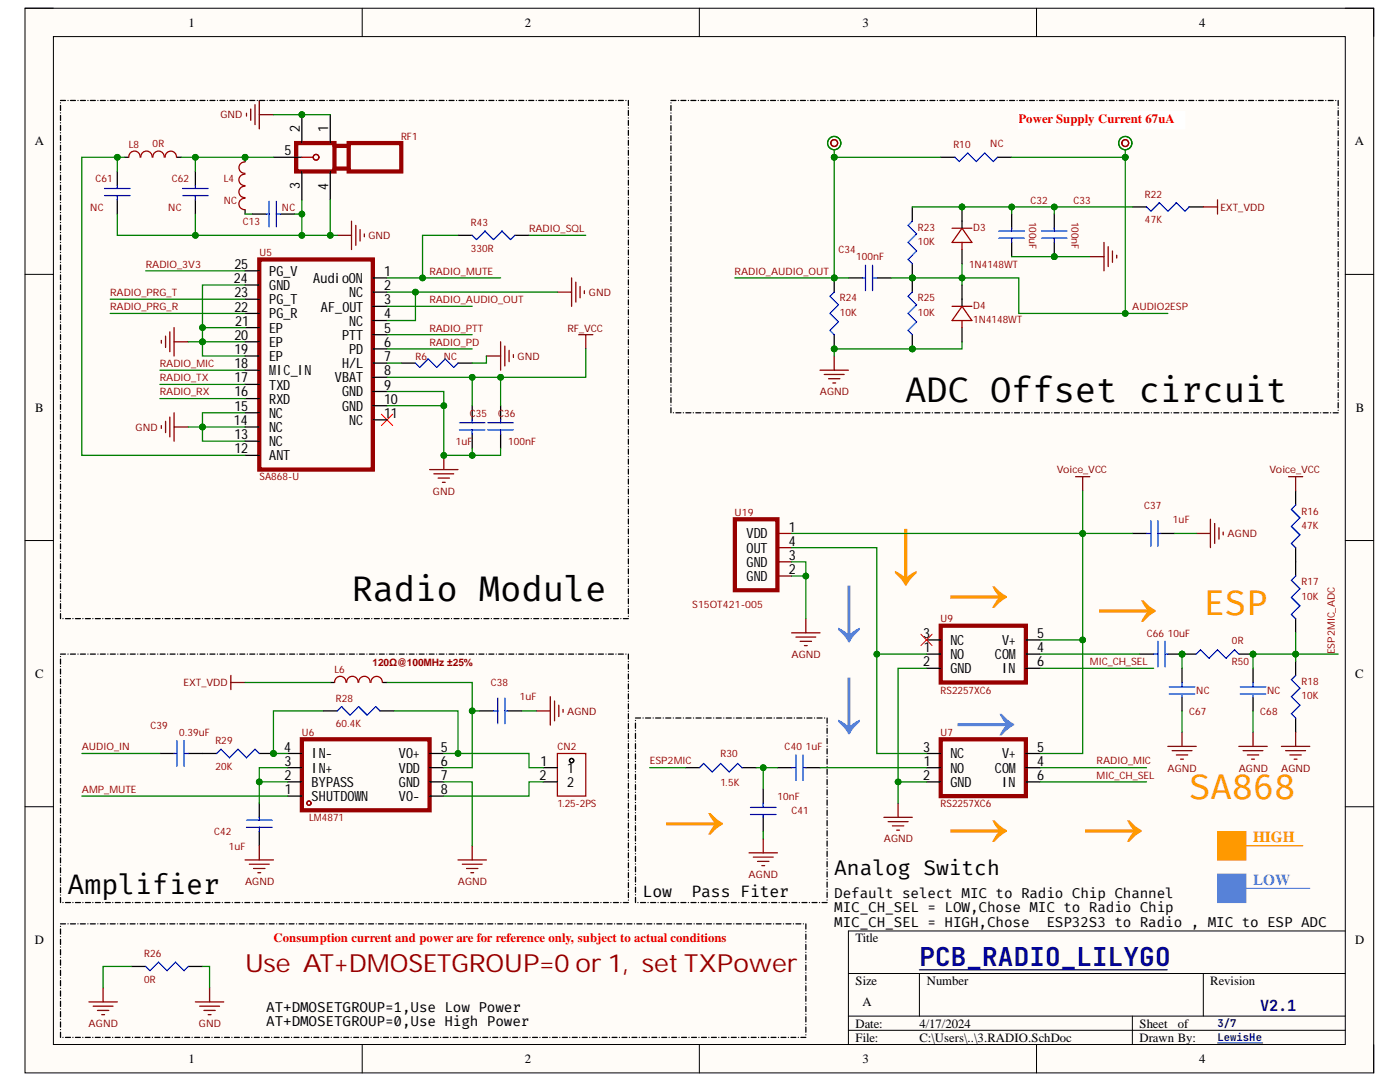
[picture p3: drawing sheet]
<svg xmlns="http://www.w3.org/2000/svg" width="279mm" height="216mm" viewBox="0 0 279 216" stroke-linecap="round" stroke-linejoin="round" font-family="sans-serif">
<defs><g id="words">
<g font-size="12.3" fill="#f90">
<text x="177.7" y="105.1" transform="rotate(90 177.7 105.1)">→</text>
<text x="189.2" y="122.2">→</text>
<text x="218.9" y="125">→</text>
<text x="132.5" y="167.5">→</text>
<text x="189.2" y="168.9">→</text>
<text x="216.1" y="168.9">→</text>
</g>
<g font-size="12.3" fill="#4a86e8">
<text x="166.3" y="116.4" transform="rotate(90 166.3 116.4)">→ →</text>
<text x="190.6" y="147.7">→</text>
</g>
<g font-size="6.9">
<text x="180.6" y="80.3">ADC Offset circuit</text>
<text x="70.1" y="119.9">Radio Module</text>
</g>
<g font-size="6.9" fill="#f90">
<text x="240.2" y="122.7">ESP</text>
<text x="237.3" y="159.5">SA868</text>
</g>
<text font-size="5.5" x="13.5" y="178.4">Amplifier</text>
<text font-size="5.2" fill="#000080" x="183.5" y="192.7">PCB_RADIO_LILYGO</text>
<text font-size="5" fill="#980000" x="48.9" y="194">Use AT+DMOSETGROUP=0 or 1, set TXPower</text>
<text font-size="4.1" x="166.5" y="174.6">Analog Switch</text>
<g font-size="3.2">
<text x="128.3" y="179.1">Low</text>
<text x="138" y="179.1">Pass Fiter</text>
</g>
<text font-size="3" fill="#f90" x="250.1" y="168.1">HIGH</text>
<text font-size="3" fill="#4a86e8" x="250.1" y="176.6">LOW</text>
<text font-size="3" fill="#000080" x="251.5" y="201.8">V2.1</text>
<g font-size="2.8">
<text x="59.8" y="26.3" transform="rotate(-90 59.8 26.3)">2</text>
<text x="65.5" y="26.3" transform="rotate(-90 65.5 26.3)">1</text>
<text x="56.8" y="31">5</text>
<text x="59.8" y="37.7" transform="rotate(-90 59.8 37.7)">3</text>
<text x="65.5" y="37.8" transform="rotate(-90 65.5 37.8)">4</text>
<text x="46.8" y="53.6">25</text>
<text x="46.7" y="56.5">24</text>
<text x="46.8" y="59.3">23</text>
<text x="53.7" y="55.1">PG_V</text>
<text x="53.7" y="57.9">GND</text>
<text x="62.5" y="56.5">AudioON</text>
<text x="69.7" y="59.3">NC</text>
<text x="76.6" y="57.9">2</text>
<text x="76.6" y="55.1">1</text>
<text x="46.8" y="62.2">22</text>
<text x="47" y="65">21</text>
<text x="53.7" y="60.7">PG_T</text>
<text x="53.7" y="63.5">PG_R</text>
<text x="64" y="62.2">AF_OUT</text>
<text x="69.7" y="65">NC</text>
<text x="76.6" y="63.5">4</text>
<text x="76.6" y="60.7">3</text>
<text x="46.8" y="67.8">20</text>
<text x="46.8" y="70.6">19</text>
<text x="53.7" y="69.2">EP</text>
<text x="53.7" y="66.4">EP</text>
<text x="68.3" y="67.8">PTT</text>
<text x="69.7" y="70.6">PD</text>
<text x="76.6" y="69.2">6</text>
<text x="76.6" y="66.4">5</text>
<text x="46.8" y="73.4">18</text>
<text x="46.8" y="76.3">17</text>
<text x="53.7" y="72.1">EP</text>
<text x="53.7" y="74.9">MIC_IN</text>
<text x="53.7" y="77.7">TXD</text>
<text x="66.8" y="76.3">VBAT</text>
<text x="68.3" y="73.4">H/L</text>
<text x="76.6" y="77.7">9</text>
<text x="76.6" y="74.9">8</text>
<text x="76.6" y="72.1">7</text>
<text x="46.8" y="79.1">16</text>
<text x="46.8" y="82">15</text>
<text x="53.7" y="80.5">RXD</text>
<text x="53.7" y="83.4">NC</text>
<text x="68.3" y="82">GND</text>
<text x="68.3" y="79.1">GND</text>
<text x="76.6" y="83.4">11</text>
<text x="76.6" y="80.5">10</text>
<text x="46.7" y="84.8">14</text>
<text x="46.8" y="87.6">13</text>
<text x="53.7" y="86.2">NC</text>
<text x="53.7" y="89.1">NC</text>
<text x="69.7" y="84.8">NC</text>
<text x="46.8" y="90.4">12</text>
<text x="53.7" y="91.9">ANT</text>
<text x="149" y="107.4">VDD</text>
<text x="157.4" y="106.1">1</text>
<text x="149" y="113.1">GND</text>
<text x="149" y="110.3">OUT</text>
<text x="157.4" y="111.7">3</text>
<text x="157.4" y="108.9">4</text>
<text x="149" y="116">GND</text>
<text x="157.4" y="114.5">2</text>
<text x="184.3" y="127.3">3</text>
<text x="184.3" y="130.1">1</text>
<text x="189.7" y="131.5">NO</text>
<text x="189.7" y="128.7">NC</text>
<text x="198.6" y="131.5">COM</text>
<text x="200" y="128.7">V+</text>
<text x="207" y="130.1">4</text>
<text x="207" y="127.3">5</text>
<text x="184.3" y="133">2</text>
<text x="189.7" y="134.3">GND</text>
<text x="199.9" y="134.3">IN</text>
<text x="207" y="133">6</text>
<text x="56.7" y="150">4</text>
<text x="88" y="150">5</text>
<text x="184.3" y="150">3</text>
<text x="207" y="150">5</text>
<text x="56.8" y="155.6">2</text>
<text x="56.8" y="152.8">3</text>
<text x="62.2" y="154.2">IN+</text>
<text x="62.2" y="151.3">IN-</text>
<text x="79.6" y="151.3">VO+</text>
<text x="79.6" y="154.2">VDD</text>
<text x="88" y="152.8">6</text>
<text x="88" y="155.6">7</text>
<text x="107.7" y="155.6">2</text>
<text x="107.9" y="152.8">1</text>
<text x="113.2" y="154.2">1</text>
<text x="184.3" y="155.6">2</text>
<text x="184.3" y="152.8">1</text>
<text x="189.7" y="154.2">NO</text>
<text x="189.7" y="151.3">NC</text>
<text x="198.6" y="154.2">COM</text>
<text x="200" y="151.3">V+</text>
<text x="207" y="152.8">4</text>
<text x="207" y="155.6">6</text>
<text x="56.9" y="158.4">1</text>
<text x="62.2" y="159.9">SHUTDOW</text>
<text x="62.2" y="157">BYPASS</text>
<text x="72.1" y="159.9">N</text>
<text x="79.6" y="157">GND</text>
<text x="79.6" y="159.9">VO-</text>
<text x="88" y="158.4">8</text>
<text x="113.2" y="157">2</text>
<text x="189.7" y="157">GND</text>
<text x="199.9" y="157">IN</text>
<text x="166.5" y="179.2">Default select MIC to Radio Chip Channel</text>
<text x="166.5" y="182">MIC_CH_SEL = LOW,Chose MIC to Radio Chip</text>
<text x="166.5" y="184.9">MIC_CH_SEL = HIGH,Chose</text>
<text x="208.8" y="184.9">ESP32S3 to Radio , MIC to ESP ADC</text>
<text x="53.1" y="201.9">AT+DMOSETGROUP=1,Use Low Power</text>
<text x="53.1" y="204.7">AT+DMOSETGROUP=0,Use High Power</text>
</g>
<g font-size="2.5">
<text x="37.6" y="5.3">1</text>
<text x="104.7" y="5.3">2</text>
<text x="172.2" y="5.3">3</text>
<text x="239.3" y="5.3">4</text>
<text x="6.9" y="29">A</text>
<text x="270.4" y="29">A</text>
<text x="7" y="82.1">B</text>
<text x="270.6" y="82.1">B</text>
<text x="7" y="135.3">C</text>
<text x="270.5" y="135.3">C</text>
<text x="6.9" y="188.4">D</text>
<text x="170.7" y="188">Title</text>
<text x="270.5" y="188.4">D</text>
<text x="170.7" y="196.5">Size</text>
<text x="184.9" y="196.5">Number</text>
<text x="241.5" y="196.5">Revision</text>
<text x="172.2" y="200.8">A</text>
<text x="170.7" y="205">Date:</text>
<text x="170.7" y="207.8">File:</text>
<text x="183.5" y="205">4/17/2024</text>
<text x="183.5" y="207.8">C:\Users\..\3.RADIO.SchDoc</text>
<text x="227.4" y="205">Sheet</text>
<text x="227.4" y="207.8">Drawn By:</text>
<text x="235" y="205">of</text>
<text x="37.6" y="212.1">1</text>
<text x="104.7" y="212.1">2</text>
<text x="172.2" y="212.1">3</text>
<text x="239.3" y="212.1">4</text>
</g>
<g font-size="2.5" fill="#f00">
<text x="203.3" y="24.6">Power Supply Current 67uA</text>
<text x="54.6" y="188">Consumption current and power are for reference only, subject to actual conditions</text>
</g>
<g font-size="2.1" fill="#000080">
<text x="243" y="205">3/7</text>
<text x="243" y="207.7">LewisHe</text>
</g>
<g font-size="2" fill="#800000">
<text x="44" y="23.6">GND</text>
<text x="73.5" y="47.7">GND</text>
<text x="243.6" y="42">EXT_VDD</text>
<text x="117.5" y="59">GND</text>
<text x="103.3" y="71.8">GND</text>
<text x="113.3" y="66.2">RF_VCC</text>
<text x="163.6" y="78.8">AGND</text>
<text x="27.1" y="85.9">GND</text>
<text x="210.9" y="94.4">Voice_VCC</text>
<text x="253.4" y="94.4">Voice_VCC</text>
<text x="86.4" y="98.7">GND</text>
<text x="245" y="107.2">AGND</text>
<text x="157.9" y="131.3">AGND</text>
<text x="36.6" y="136.9">EXT_VDD</text>
<text x="113.2" y="142.6">AGND</text>
<text x="233" y="153.9">AGND</text>
<text x="247.2" y="153.9">AGND</text>
<text x="255.7" y="153.9">AGND</text>
<text x="176.4" y="168.1">AGND</text>
<text x="48.9" y="176.6">AGND</text>
<text x="91.4" y="176.6">AGND</text>
<text x="149.4" y="175.2">AGND</text>
<text x="17.7" y="205">AGND</text>
<text x="39.7" y="205">GND</text>
</g>
<g font-size="2" fill="#980000">
<text x="25.7" y="29.4">L8</text>
<text x="30.5" y="29.3">0R</text>
<text x="80" y="27.9">RF1</text>
<text x="190.3" y="29.6">R10</text>
<text x="197.6" y="29.3">NC</text>
<text x="19" y="36.4">C61</text>
<text x="34.3" y="36.4">C62</text>
<text x="44.7" y="36.4">L4</text>
<text x="44.7" y="40.6">NC</text>
<text x="205.7" y="40.6">C32</text>
<text x="214.2" y="40.6">C33</text>
<text x="228.5" y="39.5">R22</text>
<text x="18" y="42">NC</text>
<text x="33.6" y="42">NC</text>
<text x="48.5" y="44.8">C13</text>
<text x="56.3" y="42">NC</text>
<text x="94" y="45.2">R43</text>
<text x="105.6" y="46.3">RADIO_SQL</text>
<text x="183.2" y="46">R23</text>
<text x="194.2" y="46">D3</text>
<text x="205.4" y="44.2" transform="rotate(90 205.4 44.2)">100uF</text>
<text x="213.9" y="44.2" transform="rotate(90 213.9 44.2)">100nF</text>
<text x="228.5" y="44.6">47K</text>
<text x="29.1" y="53.4">RADIO_3V3</text>
<text x="51.8" y="51.1">U5</text>
<text x="94" y="50.2">330R</text>
<text x="167.3" y="50.5">C34</text>
<text x="170.9" y="51.9">100nF</text>
<text x="183.2" y="48.8">10K</text>
<text x="193.4" y="53.4">1N4148WT</text>
<text x="22" y="59">RADIO_PRG_T</text>
<text x="85.7" y="54.8">RADIO_MUTE</text>
<text x="146.6" y="54.8">RADIO_AUDIO_OUT</text>
<text x="22" y="61.8">RADIO_PRG_R</text>
<text x="85.7" y="60.5">RADIO_AUDIO_OUT</text>
<text x="167.6" y="63">10K</text>
<text x="167.6" y="60.1">R24</text>
<text x="183.2" y="63">10K</text>
<text x="183.2" y="60.1">R25</text>
<text x="194.2" y="61.6">D4</text>
<text x="194.2" y="64.5">1N4148WT</text>
<text x="226" y="61.8">AUDIO2ESP</text>
<text x="82.9" y="71.8">R6</text>
<text x="85.7" y="66.2">RADIO_PTT</text>
<text x="85.7" y="68.9">RADIO_PD</text>
<text x="88.6" y="71.8">NC</text>
<text x="31.9" y="76">RADIO_TX</text>
<text x="31.9" y="73.2">RADIO_MIC</text>
<text x="31.9" y="78.8">RADIO_RX</text>
<text x="93.7" y="83.2">C35</text>
<text x="99.4" y="83.2">C36</text>
<text x="90.9" y="88.8">1uF</text>
<text x="101.4" y="88.8">100nF</text>
<text x="51.8" y="95.8">SA868-U</text>
<text x="228.3" y="101.5">C37</text>
<text x="146.6" y="102.9">U19</text>
<text x="234.1" y="104.4">1uF</text>
<text x="259.7" y="105.5">47K</text>
<text x="259.7" y="102.7">R16</text>
<text x="259.7" y="119.7">10K</text>
<text x="259.7" y="116.8">R17</text>
<text x="138.2" y="121.4">S15OT421-005</text>
<text x="187.7" y="124.2">U9</text>
<text x="228.8" y="127">C66</text>
<text x="233.1" y="127">10uF</text>
<text x="245.8" y="128.4">0R</text>
<text x="266.4" y="130.5" transform="rotate(-90 266.4 130.5)">ESP2MIC_ADC</text>
<text x="66.8" y="134.2">L6</text>
<text x="74.4" y="132.9">120Ω@100MHz ±25%</text>
<text x="98" y="136.9">C38</text>
<text x="217.5" y="132.7">MIC_CH_SEL</text>
<text x="245.8" y="132.7">R50</text>
<text x="259.7" y="136.6">R18</text>
<text x="67" y="140.1">R28</text>
<text x="103.7" y="139.7">1uF</text>
<text x="187.7" y="138.4">RS2257XC6</text>
<text x="237.3" y="142.6">C67</text>
<text x="238.7" y="138.4">NC</text>
<text x="251.5" y="142.6">C68</text>
<text x="252.9" y="138.4">NC</text>
<text x="259.7" y="139.5">10K</text>
<text x="16.3" y="149.7">AUDIO_IN</text>
<text x="30" y="145.4">C39</text>
<text x="35.8" y="146.8">0.39uF</text>
<text x="43" y="148.5">R29</text>
<text x="60.2" y="146.8">U6</text>
<text x="67" y="145.2">60.4K</text>
<text x="111.3" y="149.7">CN2</text>
<text x="156.6" y="149.7">C40</text>
<text x="160.8" y="149.7">1uF</text>
<text x="187.7" y="146.8">U7</text>
<text x="43" y="153.6">20K</text>
<text x="129.7" y="152.5">ESP2MIC</text>
<text x="143.8" y="151.1">R30</text>
<text x="218.9" y="152.5">RADIO_MIC</text>
<text x="218.9" y="155.4">MIC_CH_SEL</text>
<text x="16.3" y="158.2">AMP_MUTE</text>
<text x="111.3" y="161">1.25-2PS</text>
<text x="143.8" y="156.7">1.5K</text>
<text x="155.2" y="159.6">10nF</text>
<text x="187.7" y="161">RS2257XC6</text>
<text x="42.7" y="166.6">C42</text>
<text x="61.7" y="163.8">LM4871</text>
<text x="157.9" y="162.4">C41</text>
<text x="45.7" y="169.5">1uF</text>
<text x="28.8" y="191">R26</text>
<text x="28.8" y="196.2">0R</text>
</g>
</g></defs>
<path d="M5 1.6h269.1v212.5h-269.1z" fill-rule="evenodd" fill="#fffcf8"/>
<path d="M5 1.6h269.1v212.5h-269.1z" fill="none" stroke="#000" stroke-width=".2"/>
<path d="M10.7 7.3h257.8v201.1h-257.8z" fill-rule="evenodd" fill="#fffcf8"/>
<g fill="none" stroke="#000" stroke-width=".2">
<path d="M5 1.6h5.7M10.7 7.3h257.8v201.1h-257.8zM72.3 1.6v5.7M139.6 1.6v5.7M206.9 1.6v5.7M268.5 1.6h5.6v5.7M5 54.7h5.7M268.5 54.8h5.6M5 107.9h5.7M268.5 107.9h5.6M5 161h5.7M268.5 161h5.6"/>
<path d="M169.3 194.3h99.2M183.5 194.3v8.5M240.1 194.3v8.5M268.5 185.8h-99.2v22.6M72.3 208.4v5.7M139.6 208.4v5.7M169.3 202.8h99.2M169.3 205.6h99.2M206.9 208.4v5.7M226 202.8v5.6M274.1 208.4v5.7"/>
</g>
<path d="M183.5 193.5h49.4" fill="none" stroke="#000080" stroke-width=".25"/>
<path d="M243 208.1h9" fill="none" stroke="#000080" stroke-width=".2"/>
<path d="M60.2 147.5h25.5v14.2h-25.5z" fill="none" stroke="#980000" stroke-width=".85"/>
<path d="M57.4 158.8h2.8M57.4 156h2.8M57.4 153.2h2.8M57.4 150.3h2.8M85.7 158.8h2.9M85.7 156h2.9M85.7 153.2h2.9M85.7 150.3h2.9" fill="none" stroke="#000" stroke-width=".25"/>
<circle cx="61.7" cy="160.3" r=".42" fill="none" stroke="#980000" stroke-width=".25"/>
<circle cx="60.2" cy="22.9" r=".57" fill="#007f00"/>
<circle cx="60.2" cy="22.9" r=".57" fill="none" stroke="#007f00" stroke-width=".2"/>
<path d="M59.1 28.5h7.7v5.7h-7.7zM69.6 28.5h10.5v5.7h-10.5z" fill="none" stroke="#980000" stroke-width=".85"/>
<path d="M60.2 22.9v5.6M65.9 22.9v5.6" fill="none" stroke="#000" stroke-width=".25"/>
<circle cx="60.2" cy="22.9" r=".57" fill="#007f00"/>
<circle cx="60.2" cy="22.9" r=".57" fill="none" stroke="#007f00" stroke-width=".2"/>
<path d="M54.6 31.4h5.6M60.2 34.2v5.7M65.9 34.2v5.7" fill="none" stroke="#000" stroke-width=".25"/>
<path d="M66.8 29.1h2.8M66.8 33.6h2.8" fill="none" stroke="#980000" stroke-width=".85"/>
<g fill="none" stroke="#980000" stroke-width=".25">
<path d="M60.2 31.4h2.3"/>
<circle cx="63.1" cy="31.4" r=".57"/>
</g>
<path d="M85.7 93.7h5.7M86.6 94.5h4M87.4 95.4h2.3M88.3 96.2h.6M88.6 90.9v2.8" fill="none" stroke="#800000" stroke-width=".25"/>
<circle cx="88.6" cy="90.9" r=".57" fill="#007f00"/>
<circle cx="88.6" cy="90.9" r=".57" fill="none" stroke="#007f00" stroke-width=".2"/>
<g fill="none" stroke="#800000" stroke-width=".25">
<path d="M49.2 22.6v.6M50 21.7v2.3M50.9 20.9v4M51.7 20v5.7M51.7 22.9h2.9M111.2 58.3h2.9M114.1 55.5v5.6M114.9 56.3v4M115.8 57.2v2.2M116.6 58v.6M32.2 67.9v.6M33 67.1v2.2"/>
<path d="M33.9 66.2v4M34.7 65.4v5.6M34.7 68.2h2.9M32.2 84.9v.6M33 84.1v2.2M33.9 83.2v4M34.7 82.4v5.6M34.7 85.2h2.9M238.7 106.4h2.9M241.6 103.6v5.7M242.4 104.5v3.9M243.3 105.3v2.3"/>
<path d="M244.1 106.2v.5M48.9 171.6h5.7M49.8 172.4h3.9M50.6 173.3h2.3M51.5 174.1h.5M51.7 168.8v2.8M91.4 171.6h5.7M92.3 172.4h3.9M93.1 173.3h2.3M94 174.1h.5M94.2 168.8v2.8M149.5 170.2h5.7"/>
<path d="M150.3 171h4M151.2 171.9h2.3M152 172.7h.6M152.3 167.3v2.9M176.4 163.1h5.7M177.2 163.9h4M178.1 164.8h2.3M179 165.7h.5M179.2 160.3v2.8"/>
</g>
<g fill="none" stroke="#000" stroke-width=".25">
<path d="M226 106.4h2.8M231.6 106.4h2.9M31.9 150.3h2.8M37.6 150.3h2.8M64.5 141.9h2.8M75.8 141.9h2.9M126.8 143.8h.1M126.8 144.3v1M126.8 145.8h.1M126.8 146.3v1.1M126.8 147.9h.1M126.8 148.4v1"/>
<path d="M126.8 149.9h.1M126.8 150.4v1.1M126.8 151.9v.1M126.8 152.5v1M126.8 154h.1M126.8 154.5v1M126.8 156v.1M126.8 156.6v1M126.8 158.1h.1M126.8 158.6v1M126.8 143.3h1M128.3 143.3h.1"/>
<path d="M128.8 143.3h1M130.3 143.3h.1M130.8 143.3h1.1M132.4 143.3h.1M132.9 143.3h1M134.4 143.3h.1M134.9 143.3h1M136.4 143.3h.1M136.7 153.2h2.9M136.9 143.3h1M138.4 143.3h.1M138.9 143.3h1"/>
<path d="M140.4 143.3h.1M140.9 143.3h1M142.4 143.3h.1M142.9 143.3h1M144.4 143.3h.1M144.9 143.3h1M146.4 143.3h.1M147 143.3h1M148.1 153.2h2.8M148.5 143.3h.1M149 143.3h1M150.5 143.3h.1"/>
<path d="M151 143.3h1M152.3 157.4v2.9M152.5 143.3h.1M153 143.3h1M154.5 143.3h.1M155 143.3h1M155.2 153.2h2.8M156.5 143.3h.1M157 143.3h1M158.5 143.3h.1M159 143.3h1M160.5 143.3h.1"/>
<path d="M160.8 153.2h2.9M161 143.3h1M162.6 143.3h.1M163.1 143.3h1M164.6 143.3h.1M165.1 143.3v1M165.1 144.8h.1M165.1 145.3v1M165.1 146.8v.1M165.1 147.4v1M165.1 148.9h.1M165.1 149.4v1"/>
<path d="M165.1 150.9v.1M165.1 151.5v1M165.1 153h.1M165.1 153.5v1M165.1 155v.1M165.1 155.5v1.1M165.1 157.1h.1M165.1 157.6v1M165.1 159.1h.1M165.1 159.6v1.1M51.7 160.3v2.8M51.7 165.9v2.9"/>
<path d="M126.8 160.1h.1M126.8 160.7v1M126.8 162.2h.1M126.8 162.7v1M126.8 164.2h.1M126.8 164.7v1.1M126.8 166.3h.1M126.8 166.8v1M126.8 168.3h.1M126.8 168.8v1.1M126.8 170.4h.1M126.8 170.9v1"/>
<path d="M126.8 172.4h.1M126.8 172.9v1.1M126.8 174.4v.1M126.8 175v1M126.8 176.5h.1M126.8 177v1M126.8 178.5v.1M126.8 179.1v1M152.3 163.1v2.8M165.1 161.2h.1M165.1 161.7v1M165.1 163.2h.1"/>
<path d="M165.1 163.7v1M165.1 165.3h.1M165.1 165.8v1M165.1 167.3h.1M165.1 167.8v1M165.1 169.4h.1M165.1 169.9v1M165.1 171.4h.1M165.1 171.9v1M165.1 173.4v.1M165.1 174v1M165.1 175.5h.1"/>
<path d="M165.1 176v1M165.1 177.5v.1M165.1 178v1.1M165.1 179.6h.1M127.3 180.1h.1M127.8 180.1h1M129.3 180.1h.1M129.8 180.1h1M131.3 180.1h.1M131.9 180.1h1M133.3 180.1h.1M133.9 180.1h1"/>
<path d="M135.4 180.1h.1M135.9 180.1h1M137.4 180.1h.1M137.9 180.1h1M139.4 180.1h.1M139.9 180.1h1M141.4 180.1h.1M141.9 180.1h1M143.4 180.1h.1M143.9 180.1h1M145.4 180.1h.1M145.9 180.1h1.1"/>
<path d="M147.4 180.1h.1M148 180.1h1M149.4 180.1h.1M150 180.1h1M151.5 180.1h.1M152 180.1h1M153.5 180.1h.1M154 180.1h1M155.5 180.1h.1M156 180.1h1M157.5 180.1h.1M158 180.1h1"/>
<path d="M159.5 180.1h.1M160 180.1h1M161.5 180.1h.1M162.1 180.1h1M163.5 180.1h.1M164.1 180.1h1"/>
</g>
<g fill="none" stroke="#000bff" stroke-width=".25">
<path d="M228.8 106.4h.9M229.7 103.9v5.1M231.1 106.4h.5M231.1 103.9v5.1M34.7 150.3h.6M35.3 147.8v5.1M36.7 150.3h.9M36.7 147.8v5.1M158 153.2h.8M158.8 150.6v5.1M160.3 153.2h.5M160.3 150.6v5.1"/>
<path d="M49.2 165.1h5.1M49.2 163.7h5.1M51.7 163.1v.6M51.7 165.1v.8M149.8 161.1h5.1M149.8 162.5h5.1M152.3 160.3v.8M152.3 162.5v.6"/>
</g>
<path d="M67.3 141.9l.9-.9 1.7 1.7 1.7-1.7 1.7 1.7 1.7-1.7 .8 .9M139.6 153.2l.8-.9 1.7 1.7 1.7-1.7 1.7 1.7 1.7-1.7 .9 .9" fill="none" stroke="#00f" stroke-width=".25"/>
<circle cx="54.6" cy="150.3" r=".57" fill="#007f00"/>
<circle cx="54.6" cy="150.3" r=".57" fill="none" stroke="#007f00" stroke-width=".2"/>
<path d="M51.7 150.3h2.9" fill="none" stroke="#000" stroke-width=".25"/>
<circle cx="54.6" cy="150.3" r=".57" fill="#007f00"/>
<circle cx="54.6" cy="150.3" r=".57" fill="none" stroke="#007f00" stroke-width=".2"/>
<path d="M40.4 150.3h2.8M95.7 141.9h2.8M101.3 141.9h2.9M184.9 153.2h2.8M184.9 156h2.8M184.9 150.4h2.8M204.7 153.2h2.9M204.7 156h2.9M204.7 150.4h2.9" fill="none" stroke="#000" stroke-width=".25"/>
<path d="M43.2 150.3l.9-.8 1.7 1.7 1.7-1.7 1.7 1.7 1.7-1.7 .8 .8" fill="none" stroke="#00f" stroke-width=".25"/>
<path d="M187.7 147.5h17v11.4h-17z" fill="none" stroke="#980000" stroke-width=".85"/>
<path d="M99.3 139.3v5.1M100.8 139.3v5.1M98.5 141.9h.8M100.8 141.9h.5" fill="none" stroke="#000bff" stroke-width=".25"/>
<path d="M109.8 139v5.7M110.7 139.9v3.9M107 141.9h2.8M111.5 140.7v2.3M112.4 141.6v.5" fill="none" stroke="#800000" stroke-width=".25"/>
<circle cx="182.1" cy="55.5" r=".57" fill="#007f00"/>
<circle cx="182.1" cy="55.5" r=".57" fill="none" stroke="#007f00" stroke-width=".2"/>
<path d="M182.1 41.3v2.8M182.1 52.6v2.9" fill="none" stroke="#000" stroke-width=".25"/>
<circle cx="182.1" cy="55.5" r=".57" fill="#007f00"/>
<circle cx="182.1" cy="55.5" r=".57" fill="none" stroke="#007f00" stroke-width=".2"/>
<path d="M182.1 44.1l-.9 .9 1.7 1.7-1.7 1.7 1.7 1.7-1.7 1.7 .9 .8" fill="none" stroke="#00f" stroke-width=".25"/>
<circle cx="182.1" cy="55.5" r=".57" fill="#007f00"/>
<circle cx="182.1" cy="55.5" r=".57" fill="none" stroke="#007f00" stroke-width=".2"/>
<circle cx="182.1" cy="69.6" r=".57" fill="#007f00"/>
<circle cx="182.1" cy="69.6" r=".57" fill="none" stroke="#007f00" stroke-width=".2"/>
<path d="M182.1 55.5v2.8" fill="none" stroke="#000" stroke-width=".25"/>
<circle cx="182.1" cy="55.5" r=".57" fill="#007f00"/>
<circle cx="182.1" cy="55.5" r=".57" fill="none" stroke="#007f00" stroke-width=".2"/>
<path d="M182.1 66.8v2.8" fill="none" stroke="#000" stroke-width=".25"/>
<circle cx="182.1" cy="69.6" r=".57" fill="#007f00"/>
<circle cx="182.1" cy="69.6" r=".57" fill="none" stroke="#007f00" stroke-width=".2"/>
<path d="M182.1 58.3l-.9 .8 1.7 1.7-1.7 1.7 1.7 1.7-1.7 1.7 .9 .9" fill="none" stroke="#00f" stroke-width=".25"/>
<path d="M169.3 55.5h2.9M175 55.5h2.8" fill="none" stroke="#000" stroke-width=".25"/>
<path d="M172.2 55.5h.5M172.7 52.9v5.1M174.1 52.9v5.1M174.1 55.5h.9" fill="none" stroke="#000bff" stroke-width=".25"/>
<circle cx="166.5" cy="55.5" r=".57" fill="#007f00"/>
<circle cx="166.5" cy="55.5" r=".57" fill="none" stroke="#007f00" stroke-width=".2"/>
<circle cx="166.5" cy="69.6" r=".57" fill="#007f00"/>
<circle cx="166.5" cy="69.6" r=".57" fill="none" stroke="#007f00" stroke-width=".2"/>
<path d="M166.5 55.5v2.8" fill="none" stroke="#000" stroke-width=".25"/>
<circle cx="166.5" cy="55.5" r=".57" fill="#007f00"/>
<circle cx="166.5" cy="55.5" r=".57" fill="none" stroke="#007f00" stroke-width=".2"/>
<path d="M166.5 66.8v2.8" fill="none" stroke="#000" stroke-width=".25"/>
<circle cx="166.5" cy="69.6" r=".57" fill="#007f00"/>
<circle cx="166.5" cy="69.6" r=".57" fill="none" stroke="#007f00" stroke-width=".2"/>
<path d="M166.5 58.3l-.9 .8 1.7 1.7-1.7 1.7 1.7 1.7-1.7 1.7 .9 .9" fill="none" stroke="#00f" stroke-width=".25"/>
<path d="M163.7 73.9h5.6M164.5 74.7h4M165.4 75.6h2.2M166.2 76.4h.6M166.5 71v2.9" fill="none" stroke="#800000" stroke-width=".25"/>
<path d="M201.9 42.7v2.8M201.9 48.4v2.8" fill="none" stroke="#000" stroke-width=".25"/>
<path d="M199.4 47.5h5M199.4 46.1h5M201.9 45.5v.6M201.9 47.5v.9" fill="none" stroke="#000bff" stroke-width=".25"/>
<circle cx="210.4" cy="51.2" r=".57" fill="#007f00"/>
<circle cx="210.4" cy="51.2" r=".57" fill="none" stroke="#007f00" stroke-width=".2"/>
<path d="M210.4 42.7v2.8M210.4 48.4v2.8" fill="none" stroke="#000" stroke-width=".25"/>
<circle cx="210.4" cy="51.2" r=".57" fill="#007f00"/>
<circle cx="210.4" cy="51.2" r=".57" fill="none" stroke="#007f00" stroke-width=".2"/>
<path d="M207.9 47.5h5.1M207.9 46.1h5.1M210.4 45.5v.6M210.4 47.5v.9" fill="none" stroke="#000bff" stroke-width=".25"/>
<path d="M217.5 51.2h2.8M220.3 48.4v5.6M221.2 49.2v4M222 50.1v2.2M222.9 50.9v.6" fill="none" stroke="#800000" stroke-width=".25"/>
<g fill="none" stroke="#000" stroke-width=".25">
<path d="M12.1 20h1M12.1 20.5h.1M12.1 21v1M12.1 22.5h.1M12.1 23v1M12.1 24.5h.1M12.1 25v1M12.1 26.5h.1M12.1 27v1M12.1 28.5h.1M12.1 29v1M12.1 30.5h.1"/>
<path d="M12.1 31v1M12.1 32.5h.1M12.1 33v1M12.1 34.4v.1M12.1 35v1M12.1 36.4v.1M12.1 36.9v1M12.1 38.4h.1M12.1 38.9v1M13.6 20h.1M14.1 20h1M15.6 20h.1"/>
<path d="M16.1 20h.9M17.5 20h.1M18 20h1M19.5 20h.1M20 20h1M21.5 20h.1M22 20h1M23.5 20h.1M24 20h1M25.5 20h.1M26 20h1M27.5 20h.1"/>
<path d="M28 20h1M29.5 20h.1M30 20h1M31.5 20h.1M32 20h1M33.4 20h.1M33.9 20h1M35.4 20h.1M35.9 20h1M37.4 20h.1M37.9 20h1M39.4 20h.1"/>
<path d="M39.9 20h1M41.4 20h.1M41.9 20h1M43.4 20h.1M43.9 20h1M45.4 20h.1M45.9 20h1M47.4 20h.1M47.9 20h1M49.4 20h.1M49.9 20h.9M51.3 20h.1"/>
<path d="M51.8 20h1M53.3 20h.1M53.8 20h1M55.3 20h.1M55.8 20h1M57.3 20h.1M57.8 20h1M59.3 20h.1M59.8 20h1M61.3 20h.1M61.8 20h1M63.3 20h.1"/>
<path d="M63.8 20h1M65.3 20h.1M65.8 20h1M67.2 20h.1M67.7 20h1M69.2 20h.1M69.7 20h1M71.2 20h.1M71.7 20h1M73.2 20h.1M73.7 20h1M75.2 20h.1"/>
<path d="M75.7 20h1M77.2 20h.1M77.7 20h1M79.2 20h.1M79.7 20h1M81.2 20h.1M81.7 20h1M83.2 20h.1M83.7 20h.9M85.1 20h.1M85.6 20h1M87.1 20h.1"/>
<path d="M87.6 20h1M89.1 20h.1M89.6 20h1M91.1 20h.1M91.6 20h1M93.1 20h.1M93.6 20h1M95.1 20h.1M95.6 20h1M97.1 20h.1M97.6 20h1M99.1 20h.1"/>
<path d="M99.6 20h1M101.1 20h.1M101.5 20h1M103 20h.1M103.5 20h1M105 20h.1M105.5 20h1M107 20h.1M107.5 20h1M109 20h.1M109.5 20h1M111 20h.1"/>
<path d="M111.5 20h1M113 20h.1M113.5 20h1M115 20h.1M115.5 20h1M117 20h.1M117.5 20h.9M118.9 20h.1M119.4 20h1M120.9 20h.1M121.4 20h1M122.9 20h.1"/>
<path d="M123.4 20h1M124.9 20h.1M125.4 20v1M125.4 21.5v.1M125.4 22v1M125.4 23.5h.1M125.4 24v1M125.4 25.5h.1M125.4 26v1M125.4 27.5h.1M125.4 28v1M125.4 29.5h.1"/>
<path d="M125.4 30v1M125.4 31.5h.1M125.4 32v1M125.4 33.5h.1M125.4 34v1M125.4 35.5h.1M125.4 36v.9M125.4 37.4v.1M125.4 37.9v1M125.4 39.4v.1M125.4 39.9v1M133.9 20.5h.1"/>
<path d="M133.9 21.1v1M133.9 22.5v.1M133.9 23.1v1M133.9 24.6h.1M133.9 25.1v1M133.9 26.6h.1M133.9 27.1v1M133.9 28.6h.1M133.9 29.1v1M133.9 30.6h.1M133.9 31.1v1M133.9 32.6h.1"/>
<path d="M133.9 33.1v1M133.9 34.6h.1M133.9 35.1v1M133.9 36.6h.1M133.9 37.1v1M133.9 38.6h.1M133.9 39.1v1.1M133.9 20h1M135.4 20h.1M135.9 20h1M137.4 20h.1M137.9 20h1"/>
<path d="M139.4 20h.1M139.9 20h1M141.4 20h.1M141.9 20h.9M143.3 20h.1M143.8 20h1M145.3 20h.1M145.8 20h1M147.3 20h.1M147.8 20h1M149.3 20h.1M149.8 20h1"/>
<path d="M151.3 20h.1M151.8 20h1M153.3 20h.1M153.8 20h1M155.3 20h.1M155.8 20h1M157.3 20h.1M157.8 20h.9M159.2 20h.1M159.7 20h1M161.2 20h.1M161.7 20h1"/>
<path d="M163.2 20h.1M163.7 20h1M165.2 20h.1M165.7 20h1M167.2 20h.1M167.7 20h1M169.2 20h.1M169.7 20h1M171.2 20h.1M171.7 20h1M173.2 20.1h.1M173.7 20.1h.9"/>
<path d="M175.1 20.1h.1M175.6 20.1h1M177.1 20.1h.1M177.6 20.1h1M179.1 20.1h.1M179.6 20.1h1M181.1 20.1h.1M181.6 20.1h1M183.1 20.1h.1M183.6 20.1h1M185.1 20.1h.1M185.6 20.1h1"/>
<path d="M187.1 20.1h.1M187.6 20.1h1M189.1 20.1h.1M189.6 20.1h1M191 20.1h.1M191.5 20.1h1M193 20.1h.1M193.5 20.1h1M195 20.1h.1M195.5 20.1h1M197 20.1h.1M197.5 20.1h1"/>
<path d="M199 20.1h.1M199.5 20.1h1M201 20.1h.1M201.5 20.1h1M203 20.1h.1M203.5 20.1h1M205 20.1h.1M205.5 20.1h.9M206.9 20.1h.1M207.4 20.1h1M208.9 20.1h.1M209.4 20.1h1"/>
<path d="M210.9 20.1h.1M211.4 20.1h1M212.9 20.1h.1M213.4 20.1h1M214.9 20.1h.1M215.4 20.1h1M216.9 20.1h.1M217.4 20.1h1M218.9 20.1h.1M219.4 20.1h1M220.9 20.1h.1M221.4 20.1h1"/>
<path d="M222.8 20.1h.1M223.3 20.1h1M224.8 20.1h.1M225.3 20.1h1M226.8 20.1h.1M227.3 20.1h1M228.8 20.1h.1M229.3 20.1h1M230.8 20.1h.1M231.3 20.1h1M232.8 20.1h.1M233.3 20.1h1"/>
<path d="M234.8 20.1h.1M235.3 20.1h1M236.8 20.1h.1M237.3 20.1h.9M238.7 20.1h.1M239.2 20.1h1M240.7 20.1h.1M241.2 20.1h1M242.7 20.1h.1M243.2 20.1h1M244.7 20.1h.1M245.2 20.1h1"/>
<path d="M246.7 20.1h.1M247.2 20.1h1M248.7 20.1h.1M249.2 20.1h1M250.7 20.1h.1M251.2 20.1h1M252.7 20.1h.1M253.2 20.1h1M254.6 20.1h.1M255.1 20.1h1M256.6 20.1h.1M257.1 20.1h1"/>
<path d="M258.6 20.1h.1M259.1 20.1h1M260.6 20.1h.1M261.1 20.1h1M262.6 20.1h.1M263.1 20.1h1M264.6 20.1h.1M265.1 20.1h1M266.6 20.1h.1M267.1 20.1v1M267.1 21.6h.1M267.1 22.1v1"/>
<path d="M267.1 23.6h.1M267.1 24.1v1M267.1 25.6h.1M267.1 26.1v1M267.1 27.6h.1M267.1 28.1v1M267.1 29.6h.1M267.1 30.1v1M267.1 31.6h.1M267.1 32.1v1M267.1 33.6h.1M267.1 34.1v1"/>
<path d="M267.1 35.6h.1M267.1 36.1v1M267.1 37.6v.1M267.1 38.1v1M267.1 39.7h.1M12.1 40.4h.1M12.1 40.9v1M12.1 42.4h.1M12.1 42.9v1M12.1 44.4h.1M12.1 44.9v1M12.1 46.4h.1"/>
<path d="M12.1 46.9v1M12.1 48.4h.1M12.1 48.9v1M12.1 50.3v.1M12.1 50.9v1M12.1 52.3v.1M12.1 52.9v.9M12.1 54.3h.1M12.1 54.8v1M12.1 56.3h.1M12.1 56.8v1M12.1 58.3h.1"/>
<path d="M12.1 58.8v1M125.4 41.4h.1M125.4 41.9v1M125.4 43.4h.1M125.4 43.9v1M125.4 45.4h.1M125.4 45.9v1M125.4 47.4h.1M125.4 47.9v1M125.4 49.4h.1M125.4 49.9v1M125.4 51.4h.1"/>
<path d="M125.4 51.9v1M125.4 53.4h.1M125.4 53.8v1M125.4 55.3v.1M125.4 55.8v1M125.4 57.3h.1M125.4 57.8v1M125.4 59.3h.1M125.4 59.8v1M133.9 40.6v.1M133.9 41.2v1M133.9 42.6v.1"/>
<path d="M133.9 43.2v1M133.9 44.7h.1M133.9 45.2v1M133.9 46.7h.1M133.9 47.2v1M133.9 48.7h.1M133.9 49.2v1M133.9 50.7h.1M133.9 51.2v1M133.9 52.7h.1M133.9 53.2v1M133.9 54.7h.1"/>
<path d="M133.9 55.2v1M133.9 56.7h.1M133.9 57.2v1M133.9 58.7h.1M133.9 59.2v1.1M226 41.3h2.8M237.3 41.3h2.8M267.1 40.2v1M267.1 41.7h.1M267.1 42.2v1M267.1 43.7h.1M267.1 44.2v1"/>
<path d="M267.1 45.7h.1M267.1 46.2v1M267.1 47.7h.1M267.1 48.2v1M267.1 49.7h.1M267.1 50.2v1M267.1 51.7h.1M267.1 52.2v1M267.1 53.7h.1M267.1 54.2v1M267.1 55.7v.1M267.1 56.2v1"/>
<path d="M267.1 57.7v.1M267.1 58.2v1M267.1 59.8h.1M12.1 60.3h.1M12.1 60.8v1M12.1 62.3h.1M12.1 62.8v1M12.1 64.3h.1M12.1 64.8v1M12.1 66.3h.1M12.1 66.8v1M12.1 68.2v.1"/>
<path d="M12.1 68.8v1M12.1 70.2v.1M12.1 70.7v1M12.1 72.2h.1M12.1 72.7v1M12.1 74.2h.1M12.1 74.7v1M12.1 76.2h.1M12.1 76.7v1M12.1 78.2h.1M12.1 78.7v1M125.4 61.3h.1"/>
<path d="M125.4 61.8v1M125.4 63.3h.1M125.4 63.8v1M125.4 65.3h.1M125.4 65.8v1M125.4 67.3h.1M125.4 67.8v1M125.4 69.3h.1M125.4 69.8v.9M125.4 71.2v.1M125.4 71.7v1M125.4 73.2v.1"/>
<path d="M125.4 73.7v1M125.4 75.2h.1M125.4 75.7v1M125.4 77.2h.1M125.4 77.7v1M125.4 79.2h.1M125.4 79.7v1M133.9 60.7v.1M133.9 61.3v1M133.9 62.7v.1M133.9 63.3v1M133.9 64.8h.1"/>
<path d="M133.9 65.3v1M133.9 66.8h.1M133.9 67.3v1M133.9 68.8h.1M133.9 69.3v1M133.9 70.8h.1M133.9 71.3v1M133.9 72.8h.1M133.9 73.3v1M133.9 74.8h.1M133.9 75.3v1M133.9 76.8h.1"/>
<path d="M133.9 77.3v1M133.9 78.8h.1M133.9 79.4v1M267.1 60.3v1M267.1 61.8h.1M267.1 62.3v1M267.1 63.8h.1M267.1 64.3v1M267.1 65.8h.1M267.1 66.3v1M267.1 67.8h.1M267.1 68.3v1"/>
<path d="M267.1 69.8h.1M267.1 70.3v1M267.1 71.8h.1M267.1 72.3v1M267.1 73.8h.1M267.1 74.3v1M267.1 75.8v.1M267.1 76.3v1M267.1 77.8v.1M267.1 78.4v1M267.1 79.9h.1M12.1 80.2h.1"/>
<path d="M12.1 80.7v1M12.1 82.2h.1M12.1 82.7v1M12.1 84.2h.1M12.1 84.7v1M12.1 86.1v.1M12.1 86.7v1M12.1 88.1h.1M12.1 88.6v1M12.1 90.1h.1M12.1 90.6v1M12.1 92.1h.1"/>
<path d="M12.1 92.6v1M12.1 94.1h.1M12.1 94.6v1M12.1 96.1h.1M12.1 96.6v1M12.1 98.1h.1M12.1 98.6v1M125.4 81.2h.1M125.4 81.7v1M125.4 83.2h.1M125.4 83.7v1M125.4 85.2h.1"/>
<path d="M125.4 85.7v1M125.4 87.2h.1M125.4 87.7v.9M125.4 89.1v.1M125.4 89.6v1M125.4 91.1h.1M125.4 91.6v1M125.4 93.1h.1M125.4 93.6v1M125.4 95.1h.1M125.4 95.6v1M125.4 97.1h.1"/>
<path d="M125.4 97.6v1M125.4 99.1h.1M125.4 99.6v1M133.9 80.8v.1M133.9 81.4v1M134.4 82.4h.1M134.9 82.4h1M136.4 82.4h.1M136.9 82.4h1M138.4 82.4h.1M138.9 82.4h1M140.3 82.4h.1"/>
<path d="M140.9 82.4h1M142.3 82.4h.1M142.8 82.4h1M144.3 82.4h.1M144.8 82.4h1M146.3 82.4h.1M146.8 82.4h1M148.3 82.4h.1M148.8 82.4h1M150.3 82.4h.1M150.8 82.4h1M152.3 82.4h.1"/>
<path d="M152.8 82.4h1M154.3 82.4h.1M154.8 82.4h1M156.2 82.4h.1M156.8 82.4h1M158.2 82.4h.1M158.7 82.4h1M160.2 82.4h.1M160.7 82.4h1M162.2 82.4h.1M162.7 82.4h1M164.2 82.4h.1"/>
<path d="M164.7 82.4h1M166.2 82.4h.1M166.7 82.4h1M168.2 82.4h.1M168.7 82.4h1M170.2 82.4h.1M170.7 82.4h1M172.1 82.4h.1M172.7 82.4h1M174.1 82.4h.1M174.6 82.4h1M176.1 82.4h.1"/>
<path d="M176.6 82.4h1M178.1 82.4h.1M178.6 82.4h1M180.1 82.4h.1M180.6 82.4h1M182.1 82.4h.1M182.6 82.4h1M184.1 82.4h.1M184.6 82.4h1M186.1 82.4h.1M186.6 82.4h1M188 82.4h.1"/>
<path d="M188.6 82.4h1M190 82.4h.1M190.6 82.4h.9M192 82.4h.1M192.5 82.4h1M194 82.4h.1M194.5 82.4h1M196 82.4h.1M196.5 82.4h1M198 82.4h.1M198.5 82.4h1M200 82.4h.1"/>
<path d="M200.5 82.4h1M202 82.4h.1M202.5 82.4h1M203.9 82.4h.1M204.5 82.4h1M205.9 82.4h.1M206.4 82.4h1M207.9 82.4h.1M208.4 82.4h1M209.9 82.4h.1M210.4 82.4h1M211.9 82.4h.1"/>
<path d="M212.4 82.4h1M213.9 82.4h.1M214.4 82.4h1M215.9 82.4h.1M216.4 82.4h1M217.9 82.4h.1M218.4 82.4h1M219.8 82.4h.1M220.4 82.4h1M221.8 82.4h.1M222.4 82.4h.9M223.8 82.4h.1"/>
<path d="M224.3 82.4h1M225.8 82.4h.1M226.3 82.4h1M227.8 82.4h.1M228.3 82.4h1M229.8 82.4h.1M230.3 82.4h1M231.8 82.4h.1M232.3 82.4h1M233.8 82.4h.1M234.3 82.4h1M235.7 82.4h.1"/>
<path d="M236.3 82.4h1M237.7 82.4h.1M238.2 82.4h1M239.7 82.4h.1M240.2 82.4h1M241.7 82.4h.1M242.2 82.4h1M243.7 82.4h.1M244.2 82.4h1M245.7 82.4h.1M246.2 82.4h1M247.7 82.4h.1"/>
<path d="M248.2 82.4h1M249.7 82.4h.1M250.2 82.4h1M251.6 82.4h.1M252.2 82.4h1M253.6 82.4h.1M254.2 82.4h.9M255.6 82.4h.1M256.1 82.4h1M257.6 82.4h.1M258.1 82.4h1M259.6 82.4h.1"/>
<path d="M260.1 82.4h1M261.6 82.4h.1M262.1 82.4h1M263.6 82.4h.1M264.1 82.4h1M265.6 82.4h.1M266.1 82.4h1M267.1 80.4v1M267.1 81.9h.1M12.1 100.1h.1M12.1 100.6v1M12.1 102v.1"/>
<path d="M12.1 102.6v1M12.1 104v.1M12.1 104.6v.9M12.1 106h.1M12.1 106.5v1M12.1 108h.1M12.1 108.5v1M12.1 110h.1M12.1 110.5v1M12.1 112h.1M12.1 112.5v1M12.1 114h.1"/>
<path d="M12.1 114.5v1M12.1 116h.1M12.1 116.5v1M12.1 118h.1M12.1 118.5v1M12.1 119.9v.1M125.4 101.1h.1M125.4 101.6v1M125.4 103.1h.1M125.4 103.6v1M125.4 105v.1M125.4 105.5v1"/>
<path d="M125.4 107v.1M125.4 107.5v1M125.4 109h.1M125.4 109.5v1M125.4 111h.1M125.4 111.5v1M125.4 113h.1M125.4 113.5v1M125.4 115h.1M125.4 115.5v1M125.4 117h.1M125.4 117.5v1"/>
<path d="M125.4 119h.1M125.4 119.5v1M12.1 120.5v1M12.1 121.9h.1M12.1 122.4v1M12.1 131h.1M12.1 131.5v1M12.1 133h.1M12.1 133.5v1M12.1 135h.1M12.1 135.5v1M12.1 136.9v.1"/>
<path d="M12.1 137.5v1M12.1 138.9h.1M12.1 139.4v1M12.1 130.5h1M12.6 123.4h.1M13.1 123.4h1M13.6 130.5h.1M14.1 130.5h1M14.5 123.4h.1M15.1 123.4h1M15.6 130.5h.1M16.1 130.5h.9"/>
<path d="M16.5 123.4h.1M17 123.4h1M17.5 130.5h.1M18 130.5h1M18.5 123.4h.1M19 123.4h1M19.5 130.5h.1M20 130.5h1M20.5 123.4h.1M21 123.4h1M21.5 130.5h.1M22 130.5h1"/>
<path d="M22.5 123.4h.1M23 123.4h1M23.5 130.5h.1M24 130.5h1M24.5 123.4h.1M25 123.4h1M25.5 130.5h.1M26 130.5h1M26.5 123.4h.1M27 123.4h1M27.5 130.5h.1M28 130.5h1"/>
<path d="M28.5 123.4h.1M29 123.4h1M29.5 130.5h.1M30 130.5h1M30.4 123.4h.1M31 123.4h1M31.5 130.5h.1M32 130.5h1M32.4 123.4h.1M33 123.4h.9M33.4 130.5h.1M33.9 130.5h1"/>
<path d="M34.4 123.4h.1M34.9 123.4h1M35.4 130.5h.1M35.9 130.5h1M36.4 123.4h.1M36.9 123.4h1M37.4 130.5h.1M37.9 130.5h1M38.4 123.4h.1M38.9 123.4h1M39.4 130.5h.1M39.9 130.5h1"/>
<path d="M40.4 123.4h.1M40.9 123.4h1M41.4 130.5h.1M41.9 130.5h1M42.4 123.4h.1M42.9 123.4h1M43.4 130.5h.1M43.9 130.5h1M44.4 123.4h.1M44.9 123.4h1M45.4 130.5h.1M45.9 130.5h1"/>
<path d="M46.4 123.4h.1M46.9 123.4h1M47.4 130.5h.1M47.9 130.5h1M48.3 123.4h.1M48.9 123.4h1M49.4 130.5h.1M49.9 130.5h.9M50.3 123.4h.1M50.8 123.4h1M51.3 130.5h.1M51.8 130.5h1"/>
<path d="M52.3 123.4h.1M52.8 123.4h1M53.3 130.5h.1M53.8 130.5h1M54.3 123.4h.1M54.8 123.4h1M55.3 130.5h.1M55.8 130.5h1M56.3 123.4h.1M56.8 123.4h1M57.3 130.5h.1M57.8 130.5h1"/>
<path d="M58.3 123.4h.1M58.8 123.4h1M59.3 130.5h.1M59.8 130.5h1M60.3 123.4h.1M60.8 123.4h1M61.3 130.5h.1M61.8 130.5h1M62.3 123.4h.1M62.8 123.4h1M63.3 130.5h.1M63.8 130.5h1"/>
<path d="M64.2 123.4h.1M64.8 123.4h1M65.3 130.5h.1M65.8 130.5h1M66.2 123.4h.1M66.8 123.4h.9M67.2 130.5h.1M67.7 130.5h1M68.2 123.4h.1M68.7 123.4h1M69.2 130.5h.1M69.7 130.5h1"/>
<path d="M70.2 123.4h.1M70.7 123.4h1M71.2 130.5h.1M71.7 130.5h1M72.2 123.4h.1M72.7 123.4h1M73.2 130.5h.1M73.7 130.5h1M74.2 123.4h.1M74.7 123.4h1M75.2 130.5h.1M75.7 130.5h1"/>
<path d="M76.2 123.4h.1M76.7 123.4h1M77.2 130.5h.1M77.7 130.5h1M78.2 123.4h.1M78.7 123.4h1M79.2 130.5h.1M79.7 130.5h1M80.2 123.4h.1M80.7 123.4h1M81.2 130.5h.1M81.7 130.5h1"/>
<path d="M82.1 123.4h.1M82.7 123.4h1M83.2 130.5h.1M83.7 130.5h.9M84.1 123.4h.1M84.6 123.4h1M85.1 130.5h.1M85.6 130.5h1M86.1 123.4h.1M86.6 123.4h1M87.1 130.5h.1M87.6 130.5h1"/>
<path d="M88.1 123.4h.1M88.6 123.4h1M89.1 130.5h.1M89.6 130.5h1M90.1 123.4h.1M90.6 123.4h1M91.1 130.5h.1M91.6 130.5h1M92.1 123.4h.1M92.6 123.4h1M93.1 130.5h.1M93.6 130.5h1"/>
<path d="M94.1 123.4h.1M94.6 123.4h1M95.1 130.5h.1M95.6 130.5h1M96.1 123.4h.1M96.6 123.4h1M97.1 130.5h.1M97.6 130.5h1M98 123.4h.1M98.6 123.4h1M99.1 130.5h.1M99.6 130.5h1"/>
<path d="M100 123.4h.1M100.6 123.4h.9M101.1 130.5h.1M101.5 130.5h1M102 123.4h.1M102.5 123.4h1M103 130.5h.1M103.5 130.5h1M104 123.4h.1M104.5 123.4h1M105 130.5h.1M105.5 130.5h1"/>
<path d="M106 123.4h.1M106.5 123.4h1M107 130.5h.1M107.5 130.5h1M108 123.4h.1M108.5 123.4h1M109 130.5h.1M109.5 130.5h1M110 123.4h.1M110.5 123.4h1M111 130.5h.1M111.5 130.5h1"/>
<path d="M112 123.4h.1M112.5 123.4h1M113 130.5h.1M113.5 130.5h1M114 123.4h.1M114.5 123.4h1M115 130.5h.1M115.5 130.5h1M115.9 123.4h.1M116.5 123.4h1M117 130.5h.1M117.5 130.5h.9"/>
<path d="M117.9 123.4h.1M118.4 123.4h1M118.9 130.5h.1M119.4 130.5h1M119.9 123.4h.1M120.4 123.4h1M120.9 130.5h.1M121.4 130.5h1M121.9 123.4h.1M122.4 123.4h1M122.9 130.5h.1M123.4 130.5h1"/>
<path d="M123.9 123.4h.1M124.4 123.4h1M124.9 130.5h.1M125.4 121h.1M125.4 121.5v.9M125.4 122.9v.1M125.4 130.5v1M125.4 132h.1M125.4 132.5v1M125.4 134h.1M125.4 134.5v1M125.4 136h.1"/>
<path d="M125.4 136.5v1M125.4 138h.1M125.4 138.5v.9M125.4 139.9v.1M12.1 140.9h.1M12.1 141.4v1M12.1 142.9h.1M12.1 143.4v1M12.1 144.9h.1M12.1 145.4v1M12.1 146.9h.1M12.1 147.4v1"/>
<path d="M12.1 148.8v.1M12.1 149.4v.9M12.1 150.8h.1M12.1 151.3v1M12.1 152.8h.1M12.1 153.3v1M12.1 154.8h.1M12.1 155.3v1M12.1 156.8h.1M12.1 157.3v1M12.1 158.8h.1M12.1 159.3v1"/>
<path d="M125.4 140.4v1M125.4 141.9h.1M125.4 142.4v1M125.4 143.9h.1M125.4 144.4v1M125.4 145.9h.1M125.4 146.4v1M125.4 147.9h.1M125.4 148.4v1M125.4 149.9h.1M125.4 150.3v1M125.4 151.8v.1"/>
<path d="M125.4 152.3v1M125.4 153.8h.1M125.4 154.3v1M125.4 155.8h.1M125.4 156.3v1M125.4 157.8h.1M125.4 158.3v1M125.4 159.8h.1M12.1 160.7v.1M12.1 161.3v.9M12.1 162.7h.1M12.1 163.2v1"/>
<path d="M12.1 164.7h.1M12.1 165.2v1M12.1 166.7h.1M12.1 167.2v1M12.1 168.7h.1M12.1 169.2v1M12.1 170.7h.1M12.1 171.2v1M12.1 172.6v.1M12.1 173.2v.9M12.1 174.6h.1M12.1 175.1v1"/>
<path d="M12.1 176.6h.1M12.1 177.1v1M12.1 178.6h.1M12.1 179.1v1M125.4 160.3v1M125.4 161.8h.1M125.4 162.2v1M125.4 163.7v.1M125.4 164.2v1M125.4 165.7h.1M125.4 166.2v1M125.4 167.7h.1"/>
<path d="M125.4 168.2v1M125.4 169.7h.1M125.4 170.2v1M125.4 171.7h.1M125.4 172.2v1M125.4 173.6v.1M125.4 174.1v1M125.4 175.6v.1M125.4 176.1v1M125.4 177.6h.1M125.4 178.1v1M125.4 179.6h.1"/>
<path d="M12.6 180.1h.1M13.1 180.1h1M14.5 180.1h.1M15.1 180.1h1M16.5 180.1h.1M17 180.1h1M18.5 180.1h.1M19 180.1h1M20.5 180.1h.1M21 180.1h1M22.5 180.1h.1M23 180.1h1"/>
<path d="M24.5 180.1h.1M25 180.1h1M26.5 180.1h.1M27 180.1h1M28.5 180.1h.1M29 180.1h1M30.4 180.1h.1M31 180.1h1M32.4 180.1h.1M33 180.1h.9M34.4 180.1h.1M34.9 180.1h1"/>
<path d="M36.4 180.1h.1M36.9 180.1h1M38.4 180.1h.1M38.9 180.1h1M40.4 180.1h.1M40.9 180.1h1M42.4 180.1h.1M42.9 180.1h1M44.4 180.1h.1M44.9 180.1h1M46.4 180.1h.1M46.9 180.1h1"/>
<path d="M48.3 180.1h.1M48.9 180.1h1M50.3 180.1h.1M50.8 180.1h1M52.3 180.1h.1M52.8 180.1h1M54.3 180.1h.1M54.8 180.1h1M56.3 180.1h.1M56.8 180.1h1M58.3 180.1h.1M58.8 180.1h1"/>
<path d="M60.3 180.1h.1M60.8 180.1h1M62.3 180.1h.1M62.8 180.1h1M64.3 180.1h.1M64.8 180.1h1M66.2 180.1h.1M66.8 180.1h.9M68.2 180.1h.1M68.7 180.1h1M70.2 180.1h.1M70.7 180.1h1"/>
<path d="M72.2 180.1h.1M72.7 180.1h1M74.2 180.1h.1M74.7 180.1h1M76.2 180.1h.1M76.7 180.1h1M78.2 180.1h.1M78.7 180.1h1M80.2 180.1h.1M80.7 180.1h1M82.1 180.1h.1M82.7 180.1h1"/>
<path d="M84.1 180.1h.1M84.7 180.1h.9M86.1 180.1h.1M86.6 180.1h1M88.1 180.1h.1M88.6 180.1h1M90.1 180.1h.1M90.6 180.1h1M92.1 180.1h.1M92.6 180.1h1M94.1 180.1h.1M94.6 180.1h1"/>
<path d="M96.1 180.1h.1M96.6 180.1h1M98.1 180.1h.1M98.6 180.1h1M100 180.1h.1M100.6 180.1h1M102 180.1h.1M102.5 180.1h1M104 180.1h.1M104.5 180.1h1M106 180.1h.1M106.5 180.1h1"/>
<path d="M108 180.1h.1M108.5 180.1h1M110 180.1h.1M110.5 180.1h1M112 180.1h.1M112.5 180.1h1M114 180.1h.1M114.5 180.1h1M115.9 180.1h.1M116.5 180.1h1M117.9 180.1h.1M118.5 180.1h.9"/>
<path d="M119.9 180.1h.1M120.4 180.1h1M121.9 180.1h.1M122.4 180.1h1M123.9 180.1h.1M124.4 180.1h1"/>
</g>
<path d="M228.8 41.3l.9 .8 1.7-1.7 1.7 1.7 1.7-1.7 1.7 1.7 .8-.8" fill="none" stroke="#00f" stroke-width=".25"/>
<circle cx="192" cy="41.3" r=".57" fill="#007f00"/>
<circle cx="192" cy="41.3" r=".57" fill="none" stroke="#007f00" stroke-width=".2"/>
<path d="M192 41.3v2.8M192 49.8v2.8" fill="none" stroke="#000" stroke-width=".25"/>
<circle cx="192" cy="41.3" r=".57" fill="#007f00"/>
<circle cx="192" cy="41.3" r=".57" fill="none" stroke="#007f00" stroke-width=".2"/>
<g fill="none" stroke="#980000" stroke-width=".25">
<path d="M25.7 31.4a1.13 1.13 0 0 1 1.1-1.3 1.13 1.13 0 0 1 1.2 1.3M28.1 31.4a1.13 1.13 0 0 1 1.1-1.3 1.13 1.13 0 0 1 1.2 1.3M30.5 31.4a1.13 1.13 0 0 1 1.1-1.3 1.13 1.13 0 0 1 1.2 1.3M33 31.4a1.13 1.13 0 0 1 1.1-1.2 1.13 1.13 0 0 1 1.1 1.2M190 45.5h4M192 48.4v1.4M192 45.5l2 2.9h-4zM190 61.1h4M192 64v1.4M192 61.1l2 2.9h-4zM66.8 136.2a1.13 1.13 0 0 1 1.1-1.2 1.13 1.13 0 0 1 1.1 1.2M69.2 136.2a1.13 1.13 0 0 1 1.1-1.3 1.13 1.13 0 0 1 1.2 1.3"/>
<path d="M71.6 136.2a1.13 1.13 0 0 1 1.1-1.3 1.13 1.13 0 0 1 1.2 1.3M74 136.2a1.13 1.13 0 0 1 1.2-1.2 1.13 1.13 0 0 1 1.1 1.2M111.2 150.3h5.7v8.5h-5.7z"/>
</g>
<g fill="none" stroke="#000" stroke-width=".25">
<path d="M23.4 34.2v2.8M23.4 39.9v2.8M24.8 31.4h.9M35.3 31.4h.9M39 34.2v2.8M39 39.9v2.8M187.7 31.4h2.9M199.1 31.4h2.8M48.9 54h2.8M48.9 56.9h2.8M48.9 59.7h2.8M74.4 58.3h2.8"/>
<path d="M74.4 55.5h2.8M91.4 47h2.8M102.7 47h2.9M192 44.1v1.4M192 56.9v4.2M48.9 68.2h2.8M48.9 71h2.8M48.9 73.9h2.8M48.9 76.7h2.8M48.9 79.5h2.8M48.9 65.4h2.8M48.9 62.5h2.8"/>
<path d="M74.4 78.1h2.8M74.4 75.3h2.8M74.4 72.5h2.8M74.4 69.6h2.8M74.4 66.8h2.8M74.4 64h2.8M74.4 61.1h2.8M192 65.4v2.8M48.9 82.4h2.8M48.9 85.2h2.8M48.9 88h2.8M48.9 90.9h2.8"/>
<path d="M74.4 83.8h2.8M74.4 81h2.8M94.2 81v2.8M94.2 86.6v2.8M99.9 81v2.8M99.9 86.6v2.8M65.9 136.2h.9M76.4 136.2h.8M184.9 130.5h2.8M184.9 133.4h2.8M184.9 127.7h2.8M204.7 130.5h2.9"/>
<path d="M204.7 133.4h2.9M204.7 127.7h2.9M108.4 153.2h2.8M108.4 156h2.8M12.1 184.8v.1M12.1 185.4v1M12.1 186.9h.1M12.1 187.4v1.1M12.1 189h.1M12.1 189.5v1M12.1 191h.1M12.1 191.6v1"/>
<path d="M12.1 193.1h.1M12.1 193.6v1M12.1 195.1v.1M12.1 195.7v1M12.1 197.2h.1M12.1 197.7v1.1M12.1 199.3h.1M12.1 199.8v1M12.1 184.3h1M13.6 184.3h.1M14.1 184.3h1M15.5 184.3h.1"/>
<path d="M16 184.3h1M17.5 184.3h.1M18 184.3h1M19.5 184.3h.1M20 184.3h1M21.5 184.3h.1M22 184.3h1M23.5 184.3h.1M24 184.3h1M25.5 184.3h.1M26 184.3h1M26.2 192.8h2.9"/>
<path d="M27.5 184.3h.1M28 184.3h.9M29.4 184.3h.1M29.9 184.3h1M31.4 184.3h.1M31.9 184.3h1M33.4 184.3h.1M33.9 184.3h1M35.4 184.3h.1M35.9 184.3h1M37.4 184.3h.1M37.6 192.8h2.8"/>
<path d="M37.9 184.3h1M39.3 184.3h.1M39.8 184.3h1M41.3 184.3h.1M41.8 184.3h1M43.3 184.3h.1M43.8 184.3h1M45.3 184.3h.1M45.8 184.3h1M47.3 184.3h.1M47.8 184.3h1M49.3 184.3h.1"/>
<path d="M49.8 184.3h.9M51.2 184.3h.1M51.7 184.3h1M53.2 184.3h.1M53.7 184.3h1M55.2 184.3h.1M55.7 184.3h1M57.2 184.3h.1M57.7 184.3h1M59.2 184.3h.1M59.7 184.3h1M61.2 184.3h.1"/>
<path d="M61.7 184.3h.9M63.1 184.3h.1M63.6 184.3h1M65.1 184.3h.1M65.6 184.3h1M67.1 184.3h.1M67.6 184.3h1M69.1 184.3h.1M69.6 184.3h1M71.1 184.3h.1M71.6 184.3h1M73.1 184.3h.1"/>
<path d="M73.6 184.3h1M75.1 184.3h.1M75.5 184.3h1M77 184.3h.1M77.5 184.3h1M79 184.3h.1M79.5 184.3h1M81 184.3h.1M81.5 184.3h1M83 184.3h.1M83.5 184.3h1M85 184.3h.1"/>
<path d="M85.5 184.3h1M86.9 184.3h.1M87.4 184.3h1M88.9 184.3h.1M89.4 184.3h1M90.9 184.3h.1M91.4 184.3h1M92.9 184.3h.1M93.4 184.3h1M94.9 184.3h.1M95.4 184.3h1M96.9 184.3h.1"/>
<path d="M97.4 184.3h.9M98.8 184.3h.1M99.3 184.3h1M100.8 184.3h.1M101.3 184.3h1M102.8 184.3h.1M103.3 184.3h1M104.8 184.3h.1M105.3 184.3h1M106.8 184.3h.1M107.3 184.3h1M108.8 184.3h.1"/>
<path d="M109.3 184.3h.9M110.7 184.3h.1M111.2 184.3h1M112.7 184.3h.1M113.2 184.3h1M114.7 184.3h.1M115.2 184.3h1M116.7 184.3h.1M117.2 184.3h1M118.7 184.3h.1M119.2 184.3h1M120.7 184.3h.1"/>
<path d="M121.2 184.3h1M122.6 184.3h.1M123.1 184.3h1M124.6 184.3h.1M125.1 184.3h1M126.6 184.3h.1M127.1 184.3h1M128.6 184.3h.1M129.1 184.3h1M130.6 184.3h.1M131.1 184.3h1M132.6 184.3h.1"/>
<path d="M133.1 184.3h.9M134.5 184.3h.1M135 184.3h1M136.5 184.3h.1M137 184.3h1M138.5 184.3h.1M139 184.3h1M140.5 184.3h.1M141 184.3h1M142.5 184.3h.1M143 184.3h1M144.5 184.3h.1"/>
<path d="M145 184.3h.9M146.4 184.3h.1M146.9 184.3h1M148.4 184.3h.1M148.9 184.3h1M150.4 184.3h.1M150.9 184.3h1M152.4 184.3h.1M152.9 184.3h1M154.4 184.3h.1M154.9 184.3h1M156.4 184.3h.1"/>
<path d="M156.9 184.3h.9M158.3 184.3h.1M158.8 184.3h1M160.3 184.3h.1M160.8 184.3v1.1M160.8 185.9h.1M160.8 186.4v1M160.8 187.9v.1M160.8 188.5v1M160.8 190h.1M160.8 190.5v1.1M160.8 192.1h.1"/>
<path d="M160.8 192.6v1M160.8 194.1h.1M160.8 194.6v1.1M160.8 196.2h.1M160.8 196.7v1M160.8 198.2v.1M160.8 198.8v1M12.1 201.3h.1M12.1 201.9v1M12.1 203.4h.1M12.1 203.9v1M12.1 205.4v.1"/>
<path d="M12.1 206v1M12.6 207h.1M13.1 207h1M14.5 207h.1M15.1 207h.9M16.5 207h.1M17 207h1M18.5 207h.1M19 207h1M20.5 207h.1M21 207h1M22.5 207h.1"/>
<path d="M23 207h1M24.4 207h.1M25 207h1M26.4 207h.1M27 207h1M28.4 207h.1M28.9 207h1M30.4 207h.1M30.9 207h1M32.4 207h.1M32.9 207h1M34.4 207h.1"/>
<path d="M34.9 207h1M36.4 207h.1M36.9 207h1M38.3 207h.1M38.9 207h.9M40.3 207h.1M40.8 207h1M42.3 207h.1M42.8 207h1M44.3 207h.1M44.8 207h1M46.3 207h.1"/>
<path d="M46.8 207h1M48.3 207h.1M48.8 207h1M50.2 207h.1M50.7 207h1M52.2 207h.1M52.7 207h1M54.2 207h.1M54.7 207h1M56.2 207h.1M56.7 207h1M58.2 207h.1"/>
<path d="M58.7 207h1M60.2 207h.1M60.7 207h1M62.1 207h.1M62.6 207h1M64.1 207h.1M64.6 207h1M66.1 207h.1M66.6 207h1M68.1 207h.1M68.6 207h1M70.1 207h.1"/>
<path d="M70.6 207h1M72 207h.1M72.6 207h1M74 207h.1M74.6 207h.9M76 207h.1M76.5 207h1M78 207h.1M78.5 207h1M80 207h.1M80.5 207h1M82 207h.1"/>
<path d="M82.5 207h1M84 207h.1M84.5 207h1M85.9 207h.1M86.5 207h.9M87.9 207h.1M88.4 207h1M89.9 207h.1M90.4 207h1M91.9 207h.1M92.4 207h1M93.9 207h.1"/>
<path d="M94.4 207h1M95.9 207h.1M96.4 207h1M97.8 207h.1M98.3 207h1M99.8 207h.1M100.3 207h1M101.8 207h.1M102.3 207h1M103.8 207h.1M104.3 207h1M105.8 207h.1"/>
<path d="M106.3 207h1M107.7 207h.1M108.3 207h1M109.7 207h.1M110.2 207h1M111.7 207h.1M112.2 207h1M113.7 207h.1M114.2 207h1M115.7 207h.1M116.2 207h1M117.7 207h.1"/>
<path d="M118.2 207h1M119.6 207h.1M120.2 207h1M121.6 207h.1M122.2 207h.9M123.6 207h.1M124.1 207h1M125.6 207h.1M126.1 207h1M127.6 207h.1M128.1 207h1M129.6 207h.1"/>
<path d="M130.1 207h1M131.6 207h.1M132.1 207h1M133.5 207h.1M134 207h1M135.5 207h.1M136 207h1M137.5 207h.1M138 207h1M139.5 207h.1M140 207h1M141.5 207h.1"/>
<path d="M142 207h1M143.5 207h.1M144 207h1M145.4 207h.1M145.9 207h1M147.4 207h.1M147.9 207h1M149.4 207h.1M149.9 207h1M151.4 207h.1M151.9 207h1M153.4 207h.1"/>
<path d="M153.9 207h1M155.3 207h.1M155.9 207h1M157.3 207h.1M157.8 207h1M159.3 207h.1M159.8 207h1M160.8 200.3h.1M160.8 200.8v1.1M160.8 202.4h.1M160.8 202.9v1M160.8 204.4h.1"/>
<path d="M160.8 204.9v1.1M160.8 206.5h.1"/>
<circle cx="114.1" cy="151.8" r=".43"/>
</g>
<g fill="none" stroke="#800000" stroke-width=".25">
<path d="M67.3 47h2.9M70.2 44.1v5.7M71 45v3.9M71.9 45.8v2.3M72.7 46.7v.5M115.5 66.8h2.8M116.9 66.8v2.8M214.7 95.1h2.8M216.1 95.1v2.8M46.1 134.8v2.8M46.1 136.2h2.8M17.7 199.9h5.7"/>
<path d="M20.6 197.1v2.8M39 199.9h5.7M41.8 197.1v2.8M18.6 200.8h4M19.4 201.6h2.3M20.3 202.5h.6M39.8 200.8h4M40.7 201.6h2.3M41.5 202.5h.6"/>
</g>
<g fill="none" stroke="#000bff" stroke-width=".25">
<path d="M20.9 39h5.1M20.9 37.6h5.1M23.4 37v.6M23.4 39v.9M36.4 39h5.1M36.4 37.6h5.1M39 37v.6M39 39v.9M91.7 85.8h5.1M91.7 84.4h5.1M94.2 83.8v.6M94.2 85.8v.8"/>
<path d="M97.4 85.8h5.1M97.4 84.4h5.1M99.9 83.8v.6M99.9 85.8v.8"/>
</g>
<path d="M190.6 31.4l.8 .8 1.7-1.7 1.7 1.7 1.7-1.7 1.7 1.7 .9-.8M94.2 47l.9 .8 1.7-1.7 1.7 1.7 1.7-1.7 1.7 1.7 .8-.8M29.1 192.8l.8 .9 1.7-1.7 1.7 1.7 1.7-1.7 1.7 1.7 .9-.9" fill="none" stroke="#00f" stroke-width=".25"/>
<path d="M76.1 82.6l2.3 2.3M78.4 82.6l-2.3 2.3M183.8 126.6l2.2 2.2M186 126.6l-2.2 2.2" fill="none" stroke="#f00" stroke-width=".2"/>
<path d="M51.7 51.8h22.7v41.9h-22.7zM187.7 124.9h17v11.3h-17z" fill="none" stroke="#980000" stroke-width=".85"/>
<path d="M243 165.9h5.7v5.7h-5.7z" fill-rule="evenodd" fill="#f90"/>
<path d="M243 165.9h5.7v5.7h-5.7z" fill="none" stroke="#f90" stroke-width=".2"/>
<path d="M243 174.4h5.7v5.7h-5.7z" fill-rule="evenodd" fill="#4a86e8"/>
<path d="M243 174.4h5.7v5.7h-5.7z" fill="none" stroke="#4a86e8" stroke-width=".2"/>
<path d="M247.2 168.8h12.8" fill="none" stroke="#f90" stroke-width=".25"/>
<path d="M248.7 177.3h12.7" fill="none" stroke="#4a86e8" stroke-width=".25"/>
<circle cx="235.9" cy="130.5" r=".57" fill="#007f00"/>
<circle cx="235.9" cy="130.5" r=".57" fill="none" stroke="#007f00" stroke-width=".2"/>
<path d="M233.1 130.5h2.8" fill="none" stroke="#000" stroke-width=".25"/>
<circle cx="235.9" cy="130.5" r=".57" fill="#007f00"/>
<circle cx="235.9" cy="130.5" r=".57" fill="none" stroke="#007f00" stroke-width=".2"/>
<path d="M227.4 130.5h2.8" fill="none" stroke="#000" stroke-width=".25"/>
<path d="M230.2 130.5h.9M231.1 128v5.1M232.5 130.5h.6M232.5 128v5.1" fill="none" stroke="#000bff" stroke-width=".25"/>
<circle cx="250.1" cy="130.5" r=".57" fill="#007f00"/>
<circle cx="250.1" cy="130.5" r=".57" fill="none" stroke="#007f00" stroke-width=".2"/>
<circle cx="235.9" cy="130.5" r=".57" fill="#007f00"/>
<circle cx="235.9" cy="130.5" r=".57" fill="none" stroke="#007f00" stroke-width=".2"/>
<path d="M247.2 130.5h2.9" fill="none" stroke="#000" stroke-width=".25"/>
<circle cx="250.1" cy="130.5" r=".57" fill="#007f00"/>
<circle cx="250.1" cy="130.5" r=".57" fill="none" stroke="#007f00" stroke-width=".2"/>
<path d="M235.9 130.5h2.8" fill="none" stroke="#000" stroke-width=".25"/>
<circle cx="235.9" cy="130.5" r=".57" fill="#007f00"/>
<circle cx="235.9" cy="130.5" r=".57" fill="none" stroke="#007f00" stroke-width=".2"/>
<path d="M238.7 130.5l.9-.8 1.7 1.7 1.7-1.7 1.7 1.7 1.7-1.7 .8 .8" fill="none" stroke="#00f" stroke-width=".25"/>
<path d="M235.9 133.4v2.8M235.9 139v2.9M250.1 133.4v2.8M250.1 139v2.9" fill="none" stroke="#000" stroke-width=".25"/>
<path d="M233.4 137h5M233.4 138.5h5M235.9 136.2v.8M235.9 138.5v.5M247.5 137h5.1M247.5 138.5h5.1M250.1 136.2v.8M250.1 138.5v.5" fill="none" stroke="#000bff" stroke-width=".25"/>
<g fill="none" stroke="#800000" stroke-width=".25">
<path d="M158 126.3h5.7M158.8 127.1h4M159.7 128h2.3M160.5 128.8h.6M160.8 123.4v2.9M233.1 148.9h5.6M233.9 149.8h4M234.8 150.6h2.2M235.6 151.5h.6M235.9 146.1v2.8M247.2 148.9h5.7M248.1 149.8h3.9"/>
<path d="M248.9 150.6h2.3M249.8 151.5h.6M250.1 146.1v2.8"/>
</g>
<path d="M146.7 103.6h8.5v14.2h-8.5z" fill="none" stroke="#980000" stroke-width=".85"/>
<path d="M155.2 106.4h2.8M155.2 114.9h2.8M155.2 112.1h2.8M155.2 109.3h2.8" fill="none" stroke="#800" stroke-width=".25"/>
<circle cx="166.5" cy="31.4" r=".57" fill="#007f00"/>
<circle cx="166.5" cy="31.4" r=".57" fill="none" stroke="#007f00" stroke-width=".2"/>
<g fill="none" stroke="#007f00" stroke-width=".25">
<path d="M166.5 30v1.4"/>
<circle cx="166.5" cy="28.5" r="1.32"/>
</g>
<circle cx="166.5" cy="31.4" r=".57" fill="#007f00"/>
<circle cx="166.5" cy="31.4" r=".57" fill="none" stroke="#007f00" stroke-width=".2"/>
<g fill="none" stroke="#980000" stroke-width=".25">
<circle cx="166.5" cy="28.5" r=".68"/>
<circle cx="166.5" cy="28.5" r=".67"/>
</g>
<circle cx="224.6" cy="31.4" r=".57" fill="#007f00"/>
<circle cx="224.6" cy="31.4" r=".57" fill="none" stroke="#007f00" stroke-width=".2"/>
<g fill="none" stroke="#007f00" stroke-width=".25">
<path d="M224.6 30v1.4"/>
<circle cx="224.6" cy="28.6" r="1.32"/>
</g>
<circle cx="224.6" cy="31.4" r=".57" fill="#007f00"/>
<circle cx="224.6" cy="31.4" r=".57" fill="none" stroke="#007f00" stroke-width=".2"/>
<circle cx="224.6" cy="28.6" r=".67" fill="none" stroke="#980000" stroke-width=".25"/>
<circle cx="48.9" cy="31.4" r=".57" fill="#007f00"/>
<circle cx="48.9" cy="31.4" r=".57" fill="none" stroke="#007f00" stroke-width=".2"/>
<path d="M48.9 31.4v.8" fill="none" stroke="#000" stroke-width=".25"/>
<circle cx="48.9" cy="31.4" r=".57" fill="#007f00"/>
<circle cx="48.9" cy="31.4" r=".57" fill="none" stroke="#007f00" stroke-width=".2"/>
<path d="M48.9 41.9v.8M50.3 42.7h2.9M56 42.7h2.8M80.1 72.5h2.8M91.4 72.5h2.8M258.6 97.9v2.9M258.6 109.3v5.6M258.6 123.4v2.9M258.6 131.9v2.9M258.6 143.3v2.8" fill="none" stroke="#000" stroke-width=".25"/>
<path d="M48.9 39.6a1.13 1.13 0 0 0-1.2 1.1 1.13 1.13 0 0 0 1.2 1.1M48.9 37.2a1.13 1.13 0 0 0-1.2 1.1 1.13 1.13 0 0 0 1.2 1.1M48.9 34.8a1.13 1.13 0 0 0-1.2 1.1 1.13 1.13 0 0 0 1.2 1.1M48.9 32.3a1.13 1.13 0 0 0-1.2 1.1 1.13 1.13 0 0 0 1.2 1.2" fill="none" stroke="#980000" stroke-width=".25"/>
<path d="M53.2 42.7h.5M53.7 40.2v5.1M55.1 42.7h.9M55.1 40.2v5.1" fill="none" stroke="#000bff" stroke-width=".25"/>
<path d="M82.9 72.5l.9 .8 1.7-1.7 1.7 1.7 1.7-1.7 1.7 1.7 .8-.8M258.6 114.9l-.9 .9 1.7 1.7-1.7 1.7 1.7 1.7-1.7 1.7 .9 .8M258.6 100.8l-.9 .8 1.7 1.7-1.7 1.7 1.7 1.7-1.7 1.7 .9 .9M258.6 134.8l-.9 .8 1.7 1.7-1.7 1.7 1.7 1.7-1.7 1.7 .9 .9" fill="none" stroke="#00f" stroke-width=".25"/>
<path d="M97.1 71h2.8M99.9 68.2v5.7M100.8 69.1v3.9M101.6 69.9v2.3M102.5 70.8v.5M257.2 95.1h2.8M258.6 95.1v2.8M255.7 148.9h5.7M256.6 149.8h3.9M257.4 150.6h2.3M258.3 151.5h.5M258.6 146.1v2.8" fill="none" stroke="#800000" stroke-width=".25"/>
<path d="M203.3 22.3h33.2v3.4h-33.2z" fill-rule="evenodd" fill="#fff"/>
<path d="M203.3 22.3h33.2v3.4h-33.2z" fill="none" stroke="#fff" stroke-width=".2"/>
<path d="M31.9 79.5h17M31.9 76.7h17M77.2 81h11.4" fill="none" stroke="#007f00" stroke-width=".25"/>
<circle cx="88.6" cy="80.9" r=".57" fill="#007f00"/>
<circle cx="88.6" cy="80.9" r=".57" fill="none" stroke="#007f00" stroke-width=".2"/>
<path d="M40.4 68.2v2.8h8.5" fill="none" stroke="#007f00" stroke-width=".25"/>
<circle cx="40.4" cy="68.2" r=".57" fill="#007f00"/>
<circle cx="40.4" cy="68.2" r=".57" fill="none" stroke="#007f00" stroke-width=".2"/>
<path d="M48.9 82.4h-8.5v2.8" fill="none" stroke="#007f00" stroke-width=".25"/>
<circle cx="40.4" cy="85.2" r=".57" fill="#007f00"/>
<circle cx="40.4" cy="85.2" r=".57" fill="none" stroke="#007f00" stroke-width=".2"/>
<path d="M40.4 85.2v2.8h8.5" fill="none" stroke="#007f00" stroke-width=".25"/>
<circle cx="40.4" cy="85.2" r=".57" fill="#007f00"/>
<circle cx="40.4" cy="85.2" r=".57" fill="none" stroke="#007f00" stroke-width=".2"/>
<path d="M82.9 58.3v5.7h-5.7" fill="none" stroke="#007f00" stroke-width=".25"/>
<circle cx="82.9" cy="58.3" r=".57" fill="#007f00"/>
<circle cx="82.9" cy="58.3" r=".57" fill="none" stroke="#007f00" stroke-width=".2"/>
<path d="M31.9 73.9h17M77.2 66.8h17M77.2 69.6h17M77.2 61.1h17M16.3 158.8h41.1M51.7 156h5.7M88.6 156h5.6v12.8" fill="none" stroke="#007f00" stroke-width=".25"/>
<circle cx="51.7" cy="156" r=".57" fill="#007f00"/>
<circle cx="51.7" cy="156" r=".57" fill="none" stroke="#007f00" stroke-width=".2"/>
<path d="M37.6 85.2h11.3" fill="none" stroke="#007f00" stroke-width=".25"/>
<circle cx="40.4" cy="85.2" r=".57" fill="#007f00"/>
<circle cx="40.4" cy="85.2" r=".57" fill="none" stroke="#007f00" stroke-width=".2"/>
<path d="M37.6 68.2h11.3" fill="none" stroke="#007f00" stroke-width=".25"/>
<circle cx="40.4" cy="68.2" r=".57" fill="#007f00"/>
<circle cx="40.4" cy="68.2" r=".57" fill="none" stroke="#007f00" stroke-width=".2"/>
<path d="M234.5 106.4h4.2M16.3 150.3h15.6M64.5 141.9h-9.9v8.4h2.8M129.7 153.2h7M152.3 165.9v1.4" fill="none" stroke="#007f00" stroke-width=".25"/>
<circle cx="54.6" cy="150.3" r=".57" fill="#007f00"/>
<circle cx="54.6" cy="150.3" r=".57" fill="none" stroke="#007f00" stroke-width=".2"/>
<path d="M78.7 141.9h12.7v8.4h-2.8" fill="none" stroke="#007f00" stroke-width=".25"/>
<circle cx="91.4" cy="150.3" r=".57" fill="#007f00"/>
<circle cx="91.4" cy="150.3" r=".57" fill="none" stroke="#007f00" stroke-width=".2"/>
<path d="M91.4 150.3h14.2v2.9h2.8M108.4 156h-2.8v2.8h-17" fill="none" stroke="#007f00" stroke-width=".25"/>
<circle cx="91.4" cy="150.3" r=".57" fill="#007f00"/>
<circle cx="91.4" cy="150.3" r=".57" fill="none" stroke="#007f00" stroke-width=".2"/>
<path d="M150.9 153.2h4.3M163.7 153.2h21.2" fill="none" stroke="#007f00" stroke-width=".25"/>
<circle cx="152.3" cy="153.2" r=".57" fill="#007f00"/>
<circle cx="152.3" cy="153.2" r=".57" fill="none" stroke="#007f00" stroke-width=".2"/>
<path d="M177.8 55.5h14.2M104.2 141.9h2.8" fill="none" stroke="#007f00" stroke-width=".25"/>
<circle cx="182.1" cy="55.5" r=".57" fill="#007f00"/>
<circle cx="182.1" cy="55.5" r=".57" fill="none" stroke="#007f00" stroke-width=".2"/>
<circle cx="192" cy="55.5" r=".57" fill="#007f00"/>
<circle cx="192" cy="55.5" r=".57" fill="none" stroke="#007f00" stroke-width=".2"/>
<path d="M146.7 55.5h22.6" fill="none" stroke="#007f00" stroke-width=".25"/>
<circle cx="166.5" cy="55.5" r=".57" fill="#007f00"/>
<circle cx="166.5" cy="55.5" r=".57" fill="none" stroke="#007f00" stroke-width=".2"/>
<path d="M192 68.2v1.4h-25.5v1.4" fill="none" stroke="#007f00" stroke-width=".25"/>
<circle cx="166.5" cy="69.6" r=".57" fill="#007f00"/>
<circle cx="166.5" cy="69.6" r=".57" fill="none" stroke="#007f00" stroke-width=".2"/>
<circle cx="182.1" cy="69.6" r=".57" fill="#007f00"/>
<circle cx="182.1" cy="69.6" r=".57" fill="none" stroke="#007f00" stroke-width=".2"/>
<path d="M201.9 41.3v1.4" fill="none" stroke="#007f00" stroke-width=".25"/>
<circle cx="201.9" cy="41.3" r=".57" fill="#007f00"/>
<circle cx="201.9" cy="41.3" r=".57" fill="none" stroke="#007f00" stroke-width=".2"/>
<path d="M201.9 51.2h15.6" fill="none" stroke="#007f00" stroke-width=".25"/>
<circle cx="210.4" cy="51.2" r=".57" fill="#007f00"/>
<circle cx="210.4" cy="51.2" r=".57" fill="none" stroke="#007f00" stroke-width=".2"/>
<path d="M210.4 41.3h15.6" fill="none" stroke="#007f00" stroke-width=".25"/>
<circle cx="210.4" cy="41.3" r=".57" fill="#007f00"/>
<circle cx="210.4" cy="41.3" r=".57" fill="none" stroke="#007f00" stroke-width=".2"/>
<path d="M54.6 22.9h11.3" fill="none" stroke="#007f00" stroke-width=".25"/>
<circle cx="60.2" cy="22.9" r=".57" fill="#007f00"/>
<circle cx="60.2" cy="22.9" r=".57" fill="none" stroke="#007f00" stroke-width=".2"/>
<path d="M182.1 41.3h28.3v1.4" fill="none" stroke="#007f00" stroke-width=".25"/>
<circle cx="192" cy="41.3" r=".57" fill="#007f00"/>
<circle cx="192" cy="41.3" r=".57" fill="none" stroke="#007f00" stroke-width=".2"/>
<circle cx="201.9" cy="41.3" r=".57" fill="#007f00"/>
<circle cx="201.9" cy="41.3" r=".57" fill="none" stroke="#007f00" stroke-width=".2"/>
<circle cx="210.4" cy="41.3" r=".57" fill="#007f00"/>
<circle cx="210.4" cy="41.3" r=".57" fill="none" stroke="#007f00" stroke-width=".2"/>
<path d="M192 52.6v4.3" fill="none" stroke="#007f00" stroke-width=".25"/>
<circle cx="192" cy="55.5" r=".57" fill="#007f00"/>
<circle cx="192" cy="55.5" r=".57" fill="none" stroke="#007f00" stroke-width=".2"/>
<path d="M48.9 136.2h17M94.2 141.9h1.5" fill="none" stroke="#007f00" stroke-width=".25"/>
<circle cx="94.2" cy="141.9" r=".57" fill="#007f00"/>
<circle cx="94.2" cy="141.9" r=".57" fill="none" stroke="#007f00" stroke-width=".2"/>
<path d="M94.2 75.3v5.7" fill="none" stroke="#007f00" stroke-width=".25"/>
<circle cx="94.2" cy="75.3" r=".57" fill="#007f00"/>
<circle cx="94.2" cy="75.3" r=".57" fill="none" stroke="#007f00" stroke-width=".2"/>
<path d="M99.9 75.3v5.7" fill="none" stroke="#007f00" stroke-width=".25"/>
<circle cx="99.9" cy="75.3" r=".57" fill="#007f00"/>
<circle cx="99.9" cy="75.3" r=".57" fill="none" stroke="#007f00" stroke-width=".2"/>
<path d="M99.9 89.4v1.5h-5.7" fill="none" stroke="#007f00" stroke-width=".25"/>
<circle cx="94.2" cy="90.9" r=".57" fill="#007f00"/>
<circle cx="94.2" cy="90.9" r=".57" fill="none" stroke="#007f00" stroke-width=".2"/>
<path d="M57.4 153.2h-5.7v7.1M26.2 192.8h-5.6v4.3M40.4 192.8h1.4v4.3" fill="none" stroke="#007f00" stroke-width=".25"/>
<circle cx="51.7" cy="156" r=".57" fill="#007f00"/>
<circle cx="51.7" cy="156" r=".57" fill="none" stroke="#007f00" stroke-width=".2"/>
<path d="M77.2 136.2h17v17h-5.6" fill="none" stroke="#007f00" stroke-width=".25"/>
<circle cx="94.2" cy="141.9" r=".57" fill="#007f00"/>
<circle cx="94.2" cy="141.9" r=".57" fill="none" stroke="#007f00" stroke-width=".2"/>
<path d="M48.9 65.4h-8.5v2.8" fill="none" stroke="#007f00" stroke-width=".25"/>
<circle cx="40.4" cy="65.4" r=".57" fill="#007f00"/>
<circle cx="40.4" cy="65.4" r=".57" fill="none" stroke="#007f00" stroke-width=".2"/>
<circle cx="40.4" cy="68.2" r=".57" fill="#007f00"/>
<circle cx="40.4" cy="68.2" r=".57" fill="none" stroke="#007f00" stroke-width=".2"/>
<path d="M77.2 78.1h11.4v12.8h5.6v-1.5" fill="none" stroke="#007f00" stroke-width=".25"/>
<circle cx="88.6" cy="80.9" r=".57" fill="#007f00"/>
<circle cx="88.6" cy="80.9" r=".57" fill="none" stroke="#007f00" stroke-width=".2"/>
<circle cx="88.6" cy="90.9" r=".57" fill="#007f00"/>
<circle cx="88.6" cy="90.9" r=".57" fill="none" stroke="#007f00" stroke-width=".2"/>
<circle cx="94.2" cy="90.9" r=".57" fill="#007f00"/>
<circle cx="94.2" cy="90.9" r=".57" fill="none" stroke="#007f00" stroke-width=".2"/>
<path d="M22 59.7h26.9M29.1 54h19.8M48.9 56.9h-8.5v8.5M22 62.5h26.9" fill="none" stroke="#007f00" stroke-width=".25"/>
<circle cx="40.4" cy="65.4" r=".57" fill="#007f00"/>
<circle cx="40.4" cy="65.4" r=".57" fill="none" stroke="#007f00" stroke-width=".2"/>
<path d="M65.9 39.9v7.1" fill="none" stroke="#007f00" stroke-width=".25"/>
<circle cx="65.9" cy="47" r=".57" fill="#007f00"/>
<circle cx="65.9" cy="47" r=".57" fill="none" stroke="#007f00" stroke-width=".2"/>
<path d="M23.4 31.4v2.8" fill="none" stroke="#007f00" stroke-width=".25"/>
<circle cx="23.4" cy="31.4" r=".57" fill="#007f00"/>
<circle cx="23.4" cy="31.4" r=".57" fill="none" stroke="#007f00" stroke-width=".2"/>
<path d="M91.4 47h-7.1v8.5" fill="none" stroke="#007f00" stroke-width=".25"/>
<circle cx="84.3" cy="55.5" r=".57" fill="#007f00"/>
<circle cx="84.3" cy="55.5" r=".57" fill="none" stroke="#007f00" stroke-width=".2"/>
<path d="M77.2 58.3h34M105.6 47h11.3" fill="none" stroke="#007f00" stroke-width=".25"/>
<circle cx="82.9" cy="58.3" r=".57" fill="#007f00"/>
<circle cx="82.9" cy="58.3" r=".57" fill="none" stroke="#007f00" stroke-width=".2"/>
<path d="M187.7 31.4h-21.2v24.1" fill="none" stroke="#007f00" stroke-width=".25"/>
<circle cx="166.5" cy="31.4" r=".57" fill="#007f00"/>
<circle cx="166.5" cy="31.4" r=".57" fill="none" stroke="#007f00" stroke-width=".2"/>
<circle cx="166.5" cy="55.5" r=".57" fill="#007f00"/>
<circle cx="166.5" cy="55.5" r=".57" fill="none" stroke="#007f00" stroke-width=".2"/>
<path d="M201.9 31.4h22.7v31.1" fill="none" stroke="#007f00" stroke-width=".25"/>
<circle cx="224.6" cy="31.4" r=".57" fill="#007f00"/>
<circle cx="224.6" cy="31.4" r=".57" fill="none" stroke="#007f00" stroke-width=".2"/>
<circle cx="224.6" cy="62.5" r=".57" fill="#007f00"/>
<circle cx="224.6" cy="62.5" r=".57" fill="none" stroke="#007f00" stroke-width=".2"/>
<path d="M192 55.5h11.3v7h29.8" fill="none" stroke="#007f00" stroke-width=".25"/>
<circle cx="192" cy="55.5" r=".57" fill="#007f00"/>
<circle cx="192" cy="55.5" r=".57" fill="none" stroke="#007f00" stroke-width=".2"/>
<circle cx="224.6" cy="62.5" r=".57" fill="#007f00"/>
<circle cx="224.6" cy="62.5" r=".57" fill="none" stroke="#007f00" stroke-width=".2"/>
<path d="M184.9 156h-5.7v4.3" fill="none" stroke="#007f00" stroke-width=".25"/>
<circle cx="179.2" cy="156" r=".57" fill="#007f00"/>
<circle cx="179.2" cy="156" r=".57" fill="none" stroke="#007f00" stroke-width=".2"/>
<path d="M175 130.5h9.9M207.6 156h21.2M207.6 153.2h21.2" fill="none" stroke="#007f00" stroke-width=".25"/>
<circle cx="175" cy="130.5" r=".57" fill="#007f00"/>
<circle cx="175" cy="130.5" r=".57" fill="none" stroke="#007f00" stroke-width=".2"/>
<path d="M184.9 133.4h-5.7v22.6" fill="none" stroke="#007f00" stroke-width=".25"/>
<circle cx="179.2" cy="156" r=".57" fill="#007f00"/>
<circle cx="179.2" cy="156" r=".57" fill="none" stroke="#007f00" stroke-width=".2"/>
<path d="M207.6 133.4h22.6M207.6 127.7h8.5" fill="none" stroke="#007f00" stroke-width=".25"/>
<circle cx="216.1" cy="127.7" r=".57" fill="#007f00"/>
<circle cx="216.1" cy="127.7" r=".57" fill="none" stroke="#007f00" stroke-width=".2"/>
<path d="M152.3 153.2v4.2" fill="none" stroke="#007f00" stroke-width=".25"/>
<circle cx="152.3" cy="153.2" r=".57" fill="#007f00"/>
<circle cx="152.3" cy="153.2" r=".57" fill="none" stroke="#007f00" stroke-width=".2"/>
<path d="M207.6 130.5h19.8M235.9 130.5v2.9" fill="none" stroke="#007f00" stroke-width=".25"/>
<circle cx="235.9" cy="130.5" r=".57" fill="#007f00"/>
<circle cx="235.9" cy="130.5" r=".57" fill="none" stroke="#007f00" stroke-width=".2"/>
<path d="M158 106.4h58.1" fill="none" stroke="#007f00" stroke-width=".25"/>
<circle cx="216.1" cy="106.4" r=".57" fill="#007f00"/>
<circle cx="216.1" cy="106.4" r=".57" fill="none" stroke="#007f00" stroke-width=".2"/>
<path d="M158 109.3h17v41.1h9.9" fill="none" stroke="#007f00" stroke-width=".25"/>
<circle cx="175" cy="130.5" r=".57" fill="#007f00"/>
<circle cx="175" cy="130.5" r=".57" fill="none" stroke="#007f00" stroke-width=".2"/>
<path d="M158 112.1h2.8v11.3" fill="none" stroke="#007f00" stroke-width=".25"/>
<circle cx="160.8" cy="114.9" r=".57" fill="#007f00"/>
<circle cx="160.8" cy="114.9" r=".57" fill="none" stroke="#007f00" stroke-width=".2"/>
<path d="M158 114.9h2.8" fill="none" stroke="#007f00" stroke-width=".25"/>
<circle cx="160.8" cy="114.9" r=".57" fill="#007f00"/>
<circle cx="160.8" cy="114.9" r=".57" fill="none" stroke="#007f00" stroke-width=".2"/>
<path d="M216.1 106.4h9.9" fill="none" stroke="#007f00" stroke-width=".25"/>
<circle cx="216.1" cy="106.4" r=".57" fill="#007f00"/>
<circle cx="216.1" cy="106.4" r=".57" fill="none" stroke="#007f00" stroke-width=".2"/>
<path d="M250.1 130.5v2.9" fill="none" stroke="#007f00" stroke-width=".25"/>
<circle cx="250.1" cy="130.5" r=".57" fill="#007f00"/>
<circle cx="250.1" cy="130.5" r=".57" fill="none" stroke="#007f00" stroke-width=".2"/>
<path d="M77.2 55.5h22.7" fill="none" stroke="#007f00" stroke-width=".25"/>
<circle cx="84.3" cy="55.5" r=".57" fill="#007f00"/>
<circle cx="84.3" cy="55.5" r=".57" fill="none" stroke="#007f00" stroke-width=".2"/>
<path d="M36.2 31.4h2.8v2.8" fill="none" stroke="#007f00" stroke-width=".25"/>
<circle cx="39" cy="31.4" r=".57" fill="#007f00"/>
<circle cx="39" cy="31.4" r=".57" fill="none" stroke="#007f00" stroke-width=".2"/>
<path d="M39 31.4h15.6" fill="none" stroke="#007f00" stroke-width=".25"/>
<circle cx="39" cy="31.4" r=".57" fill="#007f00"/>
<circle cx="39" cy="31.4" r=".57" fill="none" stroke="#007f00" stroke-width=".2"/>
<circle cx="48.9" cy="31.4" r=".57" fill="#007f00"/>
<circle cx="48.9" cy="31.4" r=".57" fill="none" stroke="#007f00" stroke-width=".2"/>
<path d="M24.8 31.4h-8.5v59.5h32.6" fill="none" stroke="#007f00" stroke-width=".25"/>
<circle cx="23.4" cy="31.4" r=".57" fill="#007f00"/>
<circle cx="23.4" cy="31.4" r=".57" fill="none" stroke="#007f00" stroke-width=".2"/>
<path d="M39 42.7v4.3" fill="none" stroke="#007f00" stroke-width=".25"/>
<circle cx="39" cy="47" r=".57" fill="#007f00"/>
<circle cx="39" cy="47" r=".57" fill="none" stroke="#007f00" stroke-width=".2"/>
<path d="M58.8 42.7h1.4" fill="none" stroke="#007f00" stroke-width=".25"/>
<circle cx="60.2" cy="42.7" r=".57" fill="#007f00"/>
<circle cx="60.2" cy="42.7" r=".57" fill="none" stroke="#007f00" stroke-width=".2"/>
<path d="M23.4 42.7v4.3h36.8M48.9 42.7h1.4" fill="none" stroke="#007f00" stroke-width=".25"/>
<circle cx="60.2" cy="47" r=".57" fill="#007f00"/>
<circle cx="60.2" cy="47" r=".57" fill="none" stroke="#007f00" stroke-width=".2"/>
<circle cx="39" cy="47" r=".57" fill="#007f00"/>
<circle cx="39" cy="47" r=".57" fill="none" stroke="#007f00" stroke-width=".2"/>
<path d="M60.2 39.9v7.1h7.1" fill="none" stroke="#007f00" stroke-width=".25"/>
<circle cx="65.9" cy="47" r=".57" fill="#007f00"/>
<circle cx="65.9" cy="47" r=".57" fill="none" stroke="#007f00" stroke-width=".2"/>
<circle cx="60.2" cy="47" r=".57" fill="#007f00"/>
<circle cx="60.2" cy="47" r=".57" fill="none" stroke="#007f00" stroke-width=".2"/>
<circle cx="60.2" cy="42.7" r=".57" fill="#007f00"/>
<circle cx="60.2" cy="42.7" r=".57" fill="none" stroke="#007f00" stroke-width=".2"/>
<path d="M77.2 72.5h2.9M97.1 71v1.5h-2.9M216.1 97.9v52.5h-8.5" fill="none" stroke="#007f00" stroke-width=".25"/>
<circle cx="216.1" cy="106.4" r=".57" fill="#007f00"/>
<circle cx="216.1" cy="106.4" r=".57" fill="none" stroke="#007f00" stroke-width=".2"/>
<circle cx="216.1" cy="127.7" r=".57" fill="#007f00"/>
<circle cx="216.1" cy="127.7" r=".57" fill="none" stroke="#007f00" stroke-width=".2"/>
<path d="M258.6 126.3v5.6" fill="none" stroke="#007f00" stroke-width=".25"/>
<circle cx="258.6" cy="130.5" r=".57" fill="#007f00"/>
<circle cx="258.6" cy="130.5" r=".57" fill="none" stroke="#007f00" stroke-width=".2"/>
<path d="M250.1 130.5h8.5" fill="none" stroke="#007f00" stroke-width=".25"/>
<circle cx="250.1" cy="130.5" r=".57" fill="#007f00"/>
<circle cx="250.1" cy="130.5" r=".57" fill="none" stroke="#007f00" stroke-width=".2"/>
<circle cx="258.6" cy="130.5" r=".57" fill="#007f00"/>
<circle cx="258.6" cy="130.5" r=".57" fill="none" stroke="#007f00" stroke-width=".2"/>
<path d="M258.6 130.5h8.5" fill="none" stroke="#007f00" stroke-width=".25"/>
<circle cx="258.6" cy="130.5" r=".57" fill="#007f00"/>
<circle cx="258.6" cy="130.5" r=".57" fill="none" stroke="#007f00" stroke-width=".2"/>
<path d="M116.9 69.6v5.7h-39.7M235.9 141.9v4.2M250.1 141.9v4.2" fill="none" stroke="#007f00" stroke-width=".25"/>
<circle cx="94.2" cy="75.3" r=".57" fill="#007f00"/>
<circle cx="94.2" cy="75.3" r=".57" fill="none" stroke="#007f00" stroke-width=".2"/>
<circle cx="99.9" cy="75.3" r=".57" fill="#007f00"/>
<circle cx="99.9" cy="75.3" r=".57" fill="none" stroke="#007f00" stroke-width=".2"/>
<path d="M243 39.9v2.8M240.1 41.3h2.9" fill="none" stroke="#800000" stroke-width=".25"/>
<use href="#words"/>
</svg>
